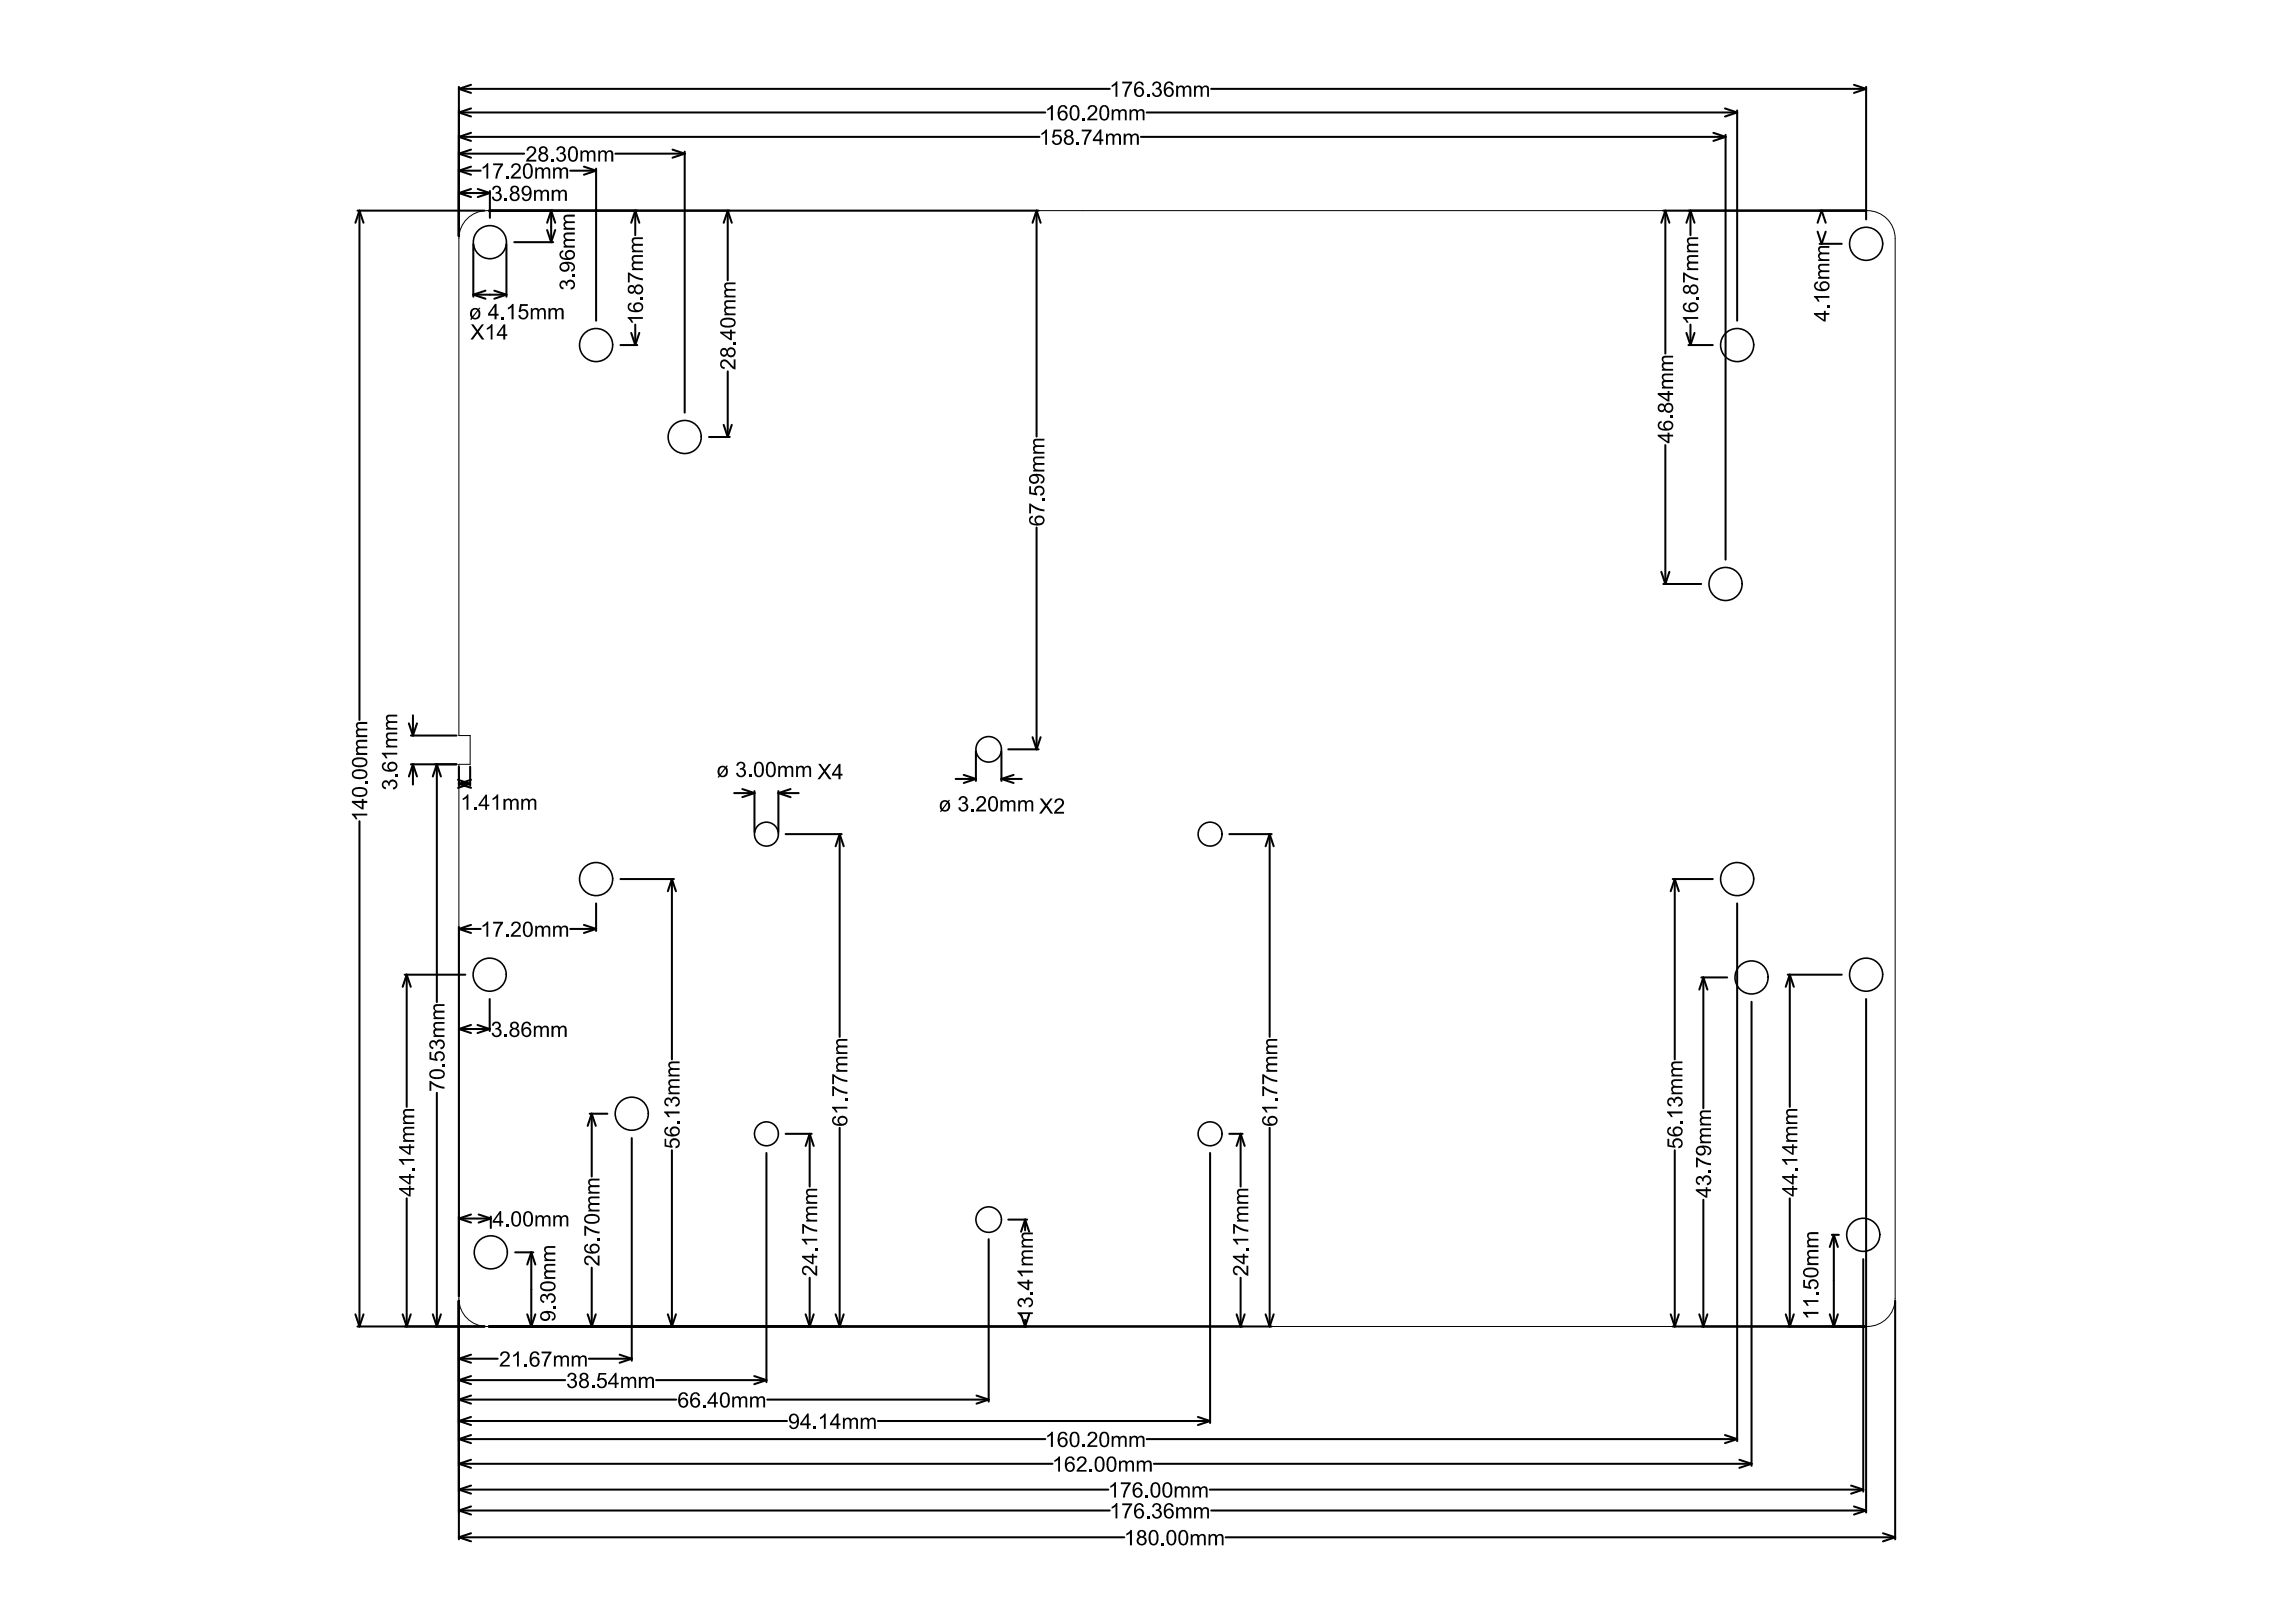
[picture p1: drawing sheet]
<svg xmlns="http://www.w3.org/2000/svg" width="297mm" height="210mm" viewBox="0 0 297 210" stroke-linecap="round" stroke-linejoin="round" font-family="sans-serif">
<g fill="none" stroke="#000" stroke-width=".26">
<path d="M59.4 11.2v19.4M59.4 19.9l1.5 .5M59.4 19.9h8.4M59.4 14.6l1.5 .5M59.4 14.6h75.8M59.4 17.7l1.5 .5M59.4 17.7h75.1M59.4 11.5l1.5 .5M59.4 11.5h84.2M60.9 19.4l-1.5 .5M60.9 14l-1.5 .6M60.9 17.2l-1.5 .5"/>
<path d="M60.9 11l-1.5 .5M79.6 19.9h9M87 19.4l1.6 .5M88.6 19.9l-1.6 .5M88.6 19.6v33.8M147.6 17.7h75.6M148.4 14.6h76.3M156.7 11.5h84.7M221.7 17.2l1.5 .5M223.2 14l1.5 .6M223.2 17.7l-1.5 .5M223.2 17.5v54.9"/>
<path d="M224.7 14.3v27.2M224.7 14.6l-1.5 .5M239.9 11l1.5 .5M241.4 11.2v17.2M241.4 11.5l-1.5 .5M46.2 27.3h16.5M46.5 27.3l.5 1.5M46.5 27.3l-.5 1.5M46.5 27.3v65.9M59.4 25l1.5 .5M59.4 25h4M59.4 22.1l1.5 .5"/>
<path d="M59.4 22.1h2.8M60.9 24.5l-1.5 .5M60.9 21.6l-1.5 .5M61.2 31.6v6.8M61.2 38.1h4.3M61.2 38.1l1.6 .6M61.8 24.5l1.6 .5M62.8 37.6l-1.6 .5M63.3 27.3h71.1M63.4 25l-1.6 .5M63.4 24.7v3.5M63.9 37.6l1.6 .5"/>
<path d="M65.5 38.1l-1.6 .6M65.5 31.6v6.8M66.5 31.3h5.1M70.8 29.8l.5 1.5M71.3 27.3l.5 1.5M71.3 27.3l-.5 1.5M71.3 27.3v4M71.8 29.8l-.5 1.5M73.8 22.1h3.3M75.5 21.6l1.6 .5M77.1 22.1l-1.6 .5M77.1 21.8v19.7"/>
<path d="M82.2 27.3l.5 1.5M82.2 27.3l-.5 1.5M82.2 27.3v3.1M94.1 27.3l.6 1.5M94.1 27.3l-.5 1.5M94.1 27.3v9M134.1 27.3l.5 1.5M134.1 27.3l-.5 1.5M134.1 27.3v29.2M215.2 27.3h26.1M215.5 27.3l.5 1.5M215.5 27.3l-.6 1.5"/>
<path d="M215.5 27.3v18.5M218.7 27.3l.5 1.5M218.7 27.3l-.5 1.5M218.7 27.3v3.1M235.1 30l.6 1.6 .5-1.6M235.1 28.8l.6-1.5 .5 1.5M235.4 31.6h2.9M80.3 44.7h2.1M81.7 43.1l.5 1.6M82.2 42v2.7M82.7 43.1l-.5 1.6M91.7 56.6h2.7"/>
<path d="M93.6 55l.5 1.6M94.1 48.1v8.5M94.7 55l-.6 1.6M215.5 57.6v18M218.2 43.1l.5 1.6M218.4 44.7h3.2M218.7 42v2.7M219.2 43.1l-.5 1.6M134.1 68.3v28.7M214.9 74l.6 1.6M215.2 75.6h4.9M216 74l-.5 1.6"/>
<path d="M52.9 93.6l.5 1.6M53.2 98.9h5.9M53.2 95.2h5.9M53.4 98.9l.5 1.6M53.4 98.9l-.5 1.6M53.4 92.6v2.6M53.4 98.9v2.6M53.9 93.6l-.5 1.6M56.5 98.9l.5 1.6M56.5 98.9l-.5 1.6M56.5 98.9v30.8M59.4 99.2v2.5"/>
<path d="M60.8 99.2v2.5M126.3 97.2v3.9M129.6 97.2v3.9M130.4 97h4M133.6 95.4l.5 1.6M134.6 95.4l-.5 1.6M46.5 106.3v65.4M59.3 100.9l1.5 .5M59.4 120v47.7M59.4 101.4l1.5 .6M59.4 101.4h1.4M60.8 101.4l-1.5 .6"/>
<path d="M60.9 119.7l-1.5 .5M60.9 100.9l-1.5 .5M75.5 119.7l1.6 .5M77.1 116.9v3.6M80.3 113.8h6.9M86.9 113.8l.5 1.5M86.9 113.8l-.5 1.5M86.9 113.8v23.3M95 102.6h2.6M96 102.1l1.6 .5M97.6 102.6l-1.6 .6M97.6 102.4v5.3"/>
<path d="M100.7 102.6h2.6M100.7 102.6l1.6 .6M100.7 102.4v5.3M101.6 107.9h7.3M102.3 102.1l-1.6 .5M108.6 107.9l.6 1.6M108.6 107.9l-.5 1.6M108.6 107.9v26.3M123.6 100.8h2.7M124.7 100.3l1.6 .5M126.3 100.8l-1.6 .5M129.6 100.8l1.5 .5"/>
<path d="M129.6 100.8h2.6M131.1 100.3l-1.5 .5M159 107.9h5.5M164.3 107.9l.5 1.6M164.3 107.9l-.6 1.6M164.3 107.9v26.3M216.4 113.8h5.2M216.7 113.8l.5 1.5M216.7 113.8l-.6 1.5M216.7 113.8v23.3M224.7 116.9v69.6M52.4 126.1h7.8"/>
<path d="M52.6 126.1l.5 1.6M52.6 126.1l-.5 1.6M52.6 126.1v17.1M59.4 133.2h4M59.4 133.2l1.5 .5M59.4 120.2l1.5 .5M59.4 120.2h2.8M60.9 132.6l-1.5 .6M61.8 132.6l1.6 .6M63.4 129.3v4.1M63.4 133.2l-1.6 .5M73.8 120.2h3.3"/>
<path d="M77.1 120.2l-1.6 .5M220.1 126.5h3.3M220.4 126.5l.5 1.6M220.4 126.5l-.6 1.6M220.4 126.5v16.9M226.6 129.6v60.1M231.3 126.1h7M231.5 126.1l.6 1.6M231.5 126.1l-.5 1.6M231.5 126.1v17.1M241.4 129.3v66.4M52.6 155.1v16.6"/>
<path d="M56.5 141.4v30.3M59.4 157.7l1.5 .5M59.4 157.7h4.1M60.9 157.2l-1.5 .5M61.9 157.2l1.6 .5M63.5 157.7l-1.6 .5M63.5 157.4v1.5M76.3 144.1h2.3M76.6 144.1l.5 1.6M76.6 144.1l-.6 1.6M76.6 144.1v8.2M81.7 147.3v28.8"/>
<path d="M86.9 148.9v22.8M99.2 149.2v29.7M101.6 146.7h3.4M104.7 146.7l.6 1.6M104.7 146.7l-.5 1.6M104.7 146.7v6.9M108.6 145.9v25.8M130.4 157.8h2.5M132.6 157.8l.5 1.6M132.6 157.8l-.5 1.6M132.6 157.8v1.4M156.6 149.2v35"/>
<path d="M159 146.7h1.8M160.5 146.7l.5 1.6M160.5 146.7l-.5 1.6M160.5 146.7v6.9M164.3 145.9v25.8M216.7 148.9v22.8M220.4 155.3v16.4M231.5 155.1v16.6M237 159.8h.9M237.2 159.8l.6 1.6M237.2 159.8l-.5 1.6M237.2 159.8v11.9"/>
<path d="M46 170.1l.5 1.6M46.2 171.7h16.5M47 170.1l-.5 1.6M52.1 170.1l.5 1.6M53.1 170.1l-.5 1.6M56 170.1l.5 1.6M57 170.1l-.5 1.6M59.4 168.3v30.9M59.4 175.8l1.5 .6M59.4 175.8h5M59.4 178.6l1.5 .5M59.4 178.6h13.7"/>
<path d="M60.9 175.3l-1.5 .5M60.9 178.1l-1.5 .5M63.3 171.7h101.2M66.6 162.1h2.4M68.2 170.1l.5 1.6M68.7 162.1l.6 1.5M68.7 162.1l-.5 1.5M68.7 162.1v9.6M69.3 170.1l-.6 1.6M76 170.1l.6 1.6M76.2 175.8h5.5M76.6 164v7.7"/>
<path d="M77.1 170.1l-.5 1.6M80.2 175.3l1.5 .5M81.7 175.8l-1.5 .6M84.9 178.6h14.3M86.4 170.1l.5 1.6M87.4 170.1l-.5 1.6M97.6 178.1l1.6 .5M99.2 178.6l-1.6 .5M104.2 170.1l.5 1.6M104.7 165.3v6.4M105.3 170.1l-.6 1.6M108.1 170.1l.5 1.6"/>
<path d="M109.2 170.1l-.6 1.6M127.9 160.4v21M132.1 170.1l.5 1.6M132.6 170.8v.9M133.1 170.1l-.5 1.6M160 170.1l.5 1.6M160.5 165.3v6.4M161 170.1l-.5 1.6M163.7 170.1l.6 1.6M164.8 170.1l-.5 1.6M216.1 170.1l.6 1.6M216.4 171.7h24.9"/>
<path d="M217.2 170.1l-.5 1.6M219.8 170.1l.6 1.6M220.9 170.1l-.5 1.6M231 170.1l.5 1.6M232.1 170.1l-.6 1.6M236.7 170.1l.5 1.6M237.8 170.1l-.6 1.6M241.1 162.9v30.1M245.2 168.4v30.8M59.4 181.1l1.5 .5M59.4 181.1h28.1M59.4 183.9l1.5 .5"/>
<path d="M59.4 183.9h42.4M59.4 186.2l1.5 .6M59.4 186.2h75.8M59.4 189.4l1.5 .6M59.4 189.4h76.8M59.4 195.5l1.5 .5M59.4 195.5h84.2M59.4 192.8l1.5 .5M59.4 192.8h84M59.4 198.9l1.5 .6M59.4 198.9h86.1M60.9 180.6l-1.5 .5"/>
<path d="M60.9 183.4l-1.5 .5M60.9 185.7l-1.5 .5M60.9 188.9l-1.5 .5M60.9 195l-1.5 .5M60.9 192.2l-1.5 .6M60.9 198.4l-1.5 .5M99.3 181.1h28.6M113.6 183.9h43M126.3 180.6l1.6 .5M127.9 181.1l-1.6 .5M148.4 186.2h76.3M149.3 189.4h77.3"/>
<path d="M155 183.4l1.6 .5M156.5 192.8h84.6M156.6 183.9l-1.6 .5M156.7 195.5h84.7M158.6 198.9h86.6M223.2 185.7l1.5 .5M224.7 186.2l-1.5 .6M225 188.9l1.6 .5M226.6 189.4l-1.6 .6M239.5 192.2l1.6 .6M239.9 195l1.5 .5M241.1 192.8l-1.6 .5"/>
<path d="M241.4 195.5l-1.5 .5M243.6 198.4l1.6 .5M245.2 198.9l-1.6 .6"/>
</g>
<path d="M60.4 28.3a3.6 3.6 0 0 1 2.6-1h178.6a3.6 3.6 0 0 1 3.6 3.6v137.1a3.6 3.6 0 0 1-3.6 3.7h-178.6a3.6 3.6 0 0 1-3.6-3.7v-69.1h1.4v-3.7h-1.4v-64.3a3.6 3.6 0 0 1 1-2.6z" fill="none" stroke="#000" stroke-width=".13"/>
<g fill="#000">
<path d="M68.3 19.1l.6-.2 .2 .1 .2 .2 .1 .3-.2 .4-.8 .8h1v.2h-1.3l.1-.4 .7-.6 .2-.4v-.2l-.2-.2-.4 .1-.1 .3h-.3zM72.1 19.1l.3-.2h.3l.2 .1 .2 .3v.3l-.2 .2 .3 .2v.5l-.2 .3-.6 .1-.3-.2-.2-.3h.3l.1 .2 .3 .2 .3-.2v-.5l-.1-.1h-.4v-.2l.4-.2 .1-.2a.33 .33 0 0 0-.4-.3 .33 .33 0 0 0-.3 .4l-.2-.1zM75.1 19.5h.2v.2l.2-.2 .3-.1 .3 .1v.2l.4-.3 .4 .1 .1 .3v1.1h-.2v-1.1l-.2-.1-.4 .1v1.1h-.3v-1.1l-.1-.1a.38 .38 0 0 0-.5 .5v.7h-.2zM77.4 19.5h.2v.2l.1-.2 .3-.1a.38 .38 0 0 1 .5 .3l.3-.3 .4 .1 .1 .1v1.3h-.2v-.9a.31 .31 0 0 0-.4-.3 .31 .31 0 0 0-.2 .4v.8h-.3v-1.1l-.1-.1a.36 .36 0 0 0-.4 .1 .36 .36 0 0 0-.1 .4v.7h-.2zM134.7 17.2l.3-.1 .3-.4h.2v2h-.3v-1.5l-.5 .3zM135.5 14.1l.3-.2 .3-.3h.1v2h-.2v-1.6l-.5 .3zM136.3 16.8h1v.2h-.8l-.1 .6 .5-.2 .3 .2 .2 .4-.1 .4a.64 .64 0 0 1-.7 .4 .64 .64 0 0 1-.5-.6h.2l.2 .3 .2 .1 .3-.1 .1-.3v-.4l-.3-.2-.3 .1-.2 .1h-.2zM139.3 18.4h.3v.3h-.3zM140 15.3h.3v.3h-.3zM139.9 16.8h1.3v.2l-.3 .4-.3 .7-.1 .6h-.3l.1-.5 .3-.7 .3-.5h-1zM140.9 13.8l.2-.2h.4l.3 .2a.85 .85 0 0 1-.4 1.2l-.4 .4h1v.2h-1.4l.1-.3 .9-.9 .1-.2v-.2l-.3-.2-.4 .1-.1 .3h-.2zM143.8 11l.6-.5h.2v2h-.3v-1.5l-.5 .3z"/>
<path d="M143.1 17.3h.2v.2l.1-.2h.3a.38 .38 0 0 1 .4 .2l.4-.2h.3l.1 .1 .1 1.3h-.2v-.9a.31 .31 0 0 0-.4-.3 .31 .31 0 0 0-.2 .4v.8h-.3v-1l-.2-.2a.42 .42 0 0 0-.4 .5v.7h-.2zM143.8 14.2h.2l.1 .1 .1-.1 .3-.1 .3 .1 .1 .2 .4-.3 .3 .1 .2 .2v1.2h-.3v-.9a.31 .31 0 0 0-.3-.4 .31 .31 0 0 0-.3 .5v.8h-.2v-1.1a.32 .32 0 0 0-.4-.1 .32 .32 0 0 0-.2 .4v.8h-.3zM145.2 10.6h1.3v.2l-.6 .9-.2 .8h-.2l.1-.5 .2-.7 .4-.5h-1zM145.4 17.3h.2v.2l.2-.2h.3l.3 .2 .4-.2h.3l.2 .4v1h-.2v-.9a.31 .31 0 0 0-.4-.3 .31 .31 0 0 0-.2 .4v.8h-.3v-.9a.33 .33 0 0 0-.4-.3 .33 .33 0 0 0-.2 .5v.7h-.2zM146.1 14.2h.2l.1 .1 .1-.1 .3-.1 .3 .1 .1 .2 .4-.3 .3 .1 .2 .2v1.2h-.3v-.9a.31 .31 0 0 0-.3-.4 .31 .31 0 0 0-.3 .5v.8h-.2v-1a.32 .32 0 0 0-.5-.2 .32 .32 0 0 0-.1 .4v.8h-.3zM148.4 12.2h.3v.3h-.3zM149.2 10.7l.4-.2 .3 .1 .3 .2v.2l-.1 .3-.1 .2 .2 .1 .1 .5-.2 .3-.6 .2-.3-.2-.2-.4h.3l.1 .2 .2 .2 .3-.1 .2-.3-.1-.3-.3-.1h-.2v-.2l.3-.1a.32 .32 0 0 0 0-.5 .32 .32 0 0 0-.5 .3h-.3zM152.2 11.1h.2v.2l.3-.2a.49 .49 0 0 1 .5 .2l.4-.2h.2l.2 .1 .1 1.3h-.2v-.9a.31 .31 0 0 0-.4-.3 .31 .31 0 0 0-.2 .4v.8h-.3v-.9a.32 .32 0 0 0-.4-.3 .32 .32 0 0 0-.2 .4v.8h-.2zM154.5 11.1h.2v.2l.3-.2h.3l.2 .2 .4-.2 .4 .1 .1 .2v1.1h-.2v-1.1l-.2-.1h-.2l-.2 .1v1.1h-.3v-.9a.33 .33 0 0 0-.4-.3 .33 .33 0 0 0-.2 .4v.8h-.2zM62.4 21.6l.3-.2 .3-.3h.2v2h-.3v-1.5l-.5 .3zM63.8 24.1l.6-.1 .2 .1 .2 .2v.4l-.2 .2 .2 .2 .1 .4-.1 .3-.3 .2h-.3h-.3l-.2-.3-.1-.2 .3-.1 .1 .4h.3l.4-.3-.1-.4h-.5v-.2l.4-.2 .1-.3-.2-.2h-.2l-.2 .2-.1 .2-.2-.1zM63.8 21.1h1.3v.3l-.6 .9-.2 .8h-.2l.1-.6 .6-1.1h-1z"/>
<path d="M65.3 25.7h.3v.3h-.3zM65.5 22.8h.2v.3h-.2zM66.3 21.3l.6-.2 .4 .3 .1 .3-.1 .3-.9 .9h1v.2h-1.3l.1-.4 .8-.8 .1-.2v-.2l-.2-.2-.4 .1-.1 .3h-.3zM67.3 39.4h1v.2h-.8l-.1 .5 .5-.1 .4 .3v.7l-.4 .3h-.5l-.3-.4-.1-.1h.3l.2 .3h.3l.2-.1 .1-.3-.1-.3-.2-.2h-.2l-.3 .2h-.2zM68.7 39.9h.2v.2l.3-.2a.38 .38 0 0 1 .5 .2l.4-.2 .4 .1 .1 .2v1.1h-.2v-1a.32 .32 0 0 0-.4-.2 .32 .32 0 0 0-.3 .4v.8h-.2v-.9a.32 .32 0 0 0-.4-.3 .32 .32 0 0 0-.2 .4v.8h-.2zM69.1 24.6h.2v.2l.3-.2h.4a.21 .21 0 0 0 .1 .1 .21 .21 0 0 0 .3-.1h.3l.3 .1v1.3h-.2l-.1-1.2-.2-.1-.3 .2v1.1h-.3v-.9a.27 .27 0 0 0-.1-.3 .27 .27 0 0 0-.3 0l-.2 .3v.9h-.2zM69.2 21.7h.3v.2l.3-.3 .4 .1 .1 .2 .1-.1a.45 .45 0 0 1 .5-.1 .45 .45 0 0 1 .3 .4v1h-.2v-1l-.1-.2h-.2h-.2l-.1 .2v1h-.3v-.9a.32 .32 0 0 0-.4-.3 .32 .32 0 0 0-.2 .4v.8h-.3zM71.3 20.6h.3v.3h-.3zM72.5 36.5l.2-.2h.3l.3 .3 .2-.3 .5-.1 .3 .2 .1 .6-.2 .3-.4 .2v-.3l.3-.1 .1-.2-.2-.4-.1-.1-.4 .1-.1 .3v.2h-.2l-.1-.4-.3-.1-.2 .2v.2l.1 .2 .2 .1v.3l-.3-.2-.2-.2v-.3zM71 39.9h.2v.2l.4-.2a.38 .38 0 0 1 .4 .2l.4-.2 .4 .1 .1 .2v1.1h-.2v-1a.32 .32 0 0 0-.4-.2 .32 .32 0 0 0-.2 .4v.8h-.3v-.9a.32 .32 0 0 0-.4-.3 .32 .32 0 0 0-.2 .4v.8h-.2zM73.1 30.2l1.3-.1v.2h-1.1l-.2 .2 .1 .4h1.2v.3h-1a.33 .33 0 0 0-.3 .4 .33 .33 0 0 0 .5 .2h.8v.2h-1.5v-.2h.2l-.2-.3v-.4l.3-.1-.3-.4zM73 27.9l.3-.1h1.1v.2h-1.1l-.2 .2 .2 .4h1.1v.3h-1.1l-.2 .2a.39 .39 0 0 0 .5 .4h.8v.2h-1.5v-.2h.2l-.2-.3a.47 .47 0 0 1 .3-.5l-.3-.4z"/>
<path d="M71.4 24.6h.2v.2l.3-.2h.4a.16 .16 0 0 0 .1 .1 .16 .16 0 0 0 .2-.1l.3-.1 .3 .2 .1 .3v1h-.2v-1.1l-.3-.2-.3 .3v1h-.3v-.9a.26 .26 0 0 0-.1-.3 .26 .26 0 0 0-.3 0l-.2 .3v.9h-.2zM71.6 21.7h.2v.2l.3-.3 .4 .1 .1 .2 .1-.1a.45 .45 0 0 1 .5-.1 .45 .45 0 0 1 .3 .4v1h-.2v-1l-.1-.2h-.1h-.3l-.1 .1v1.1h-.3v-.9a.32 .32 0 0 0-.4-.3 .32 .32 0 0 0-.2 .4v.8h-.2zM74.1 35.5h.3v.3h-.3zM81.2 35.3h.2l1 .6 .8 .1v.3l-.8-.2-.9-.5v1h-.3zM81.8 33.1l.3-.1h1.1v.3h-1l-.2 .1-.1 .2 .2 .2 1.1 .1v.2h-.9a.27 .27 0 0 0-.3 .1 .27 .27 0 0 0 0 .4l.3 .1h.9v.3h-1.4v-.3h.1l-.1-.2-.1-.1a.37 .37 0 0 1 .3-.5l-.3-.4zM81.8 30.8l.3-.1h1.1v.2h-.9a.28 .28 0 0 0-.4 .2 .28 .28 0 0 0 .1 .3l.2 .1h1v.3h-1a.26 .26 0 0 0-.3 .1 .26 .26 0 0 0 .1 .4l.3 .1h.9v.2h-1.4v-.2h.1l-.1-.2-.1-.2a.37 .37 0 0 1 .3-.4l-.3-.4zM82.9 38.5h.3v.2h-.3zM93.8 39l.2-.1h1.2v.2h-1a.31 .31 0 0 0-.3 .3 .31 .31 0 0 0 .4 .3h.9v.2h-1a.33 .33 0 0 0-.3 .5 .33 .33 0 0 0 .5 .2h.8v.2h-1.5v-.2h.2l-.2-.3v-.4a.16 .16 0 0 0 .2-.2 .16 .16 0 0 0-.1-.1l-.1-.2zM93.8 36.7l.2-.1h1.2v.2h-1a.31 .31 0 0 0-.3 .3 .31 .31 0 0 0 .4 .3h.9v.2l-1 .1a.31 .31 0 0 0-.3 .3 .31 .31 0 0 0 .4 .3h.9v.2h-1.5v-.2h.2l-.2-.3v-.4a.16 .16 0 0 0 .2-.2 .16 .16 0 0 0-.1-.1l-.1-.2zM217.7 35.3h.2l1 .5 .8 .2v.3l-.8-.2-.9-.5v1h-.3zM218.3 33.1l.3-.1h1.1v.3h-1a.31 .31 0 0 0-.2 .4 .31 .31 0 0 0 .4 .2h.8v.2h-.9a.32 .32 0 0 0-.3 .4 .32 .32 0 0 0 .4 .2h.8v.3h-1.4v-.3h.2l-.3-.3 .1-.3 .2-.2-.3-.4zM218.3 30.8l.3-.1h1.1v.2h-.9a.31 .31 0 0 0-.4 .4 .31 .31 0 0 0 .5 .2h.8v.3h-.9a.32 .32 0 0 0-.3 .4 .32 .32 0 0 0 .4 .2h.8v.2h-1.4v-.2h.2l-.3-.3 .1-.3 .2-.2-.3-.3z"/>
<path d="M219.4 38.5h.3v.2h-.3zM235.3 34.2l.2-.1h1.2v.3h-1.1a.33 .33 0 0 0-.2 .4 .33 .33 0 0 0 .4 .2h.9v.2h-1a.33 .33 0 0 0-.2 .5 .33 .33 0 0 0 .4 .1h.8v.3h-1.5v-.3h.2l-.2-.3 .1-.3 .2-.2-.3-.4zM235.3 31.9l.2-.1h1.2v.3h-1a.31 .31 0 0 0-.3 .4 .31 .31 0 0 0 .4 .2h.9v.2h-1a.33 .33 0 0 0-.3 .4 .33 .33 0 0 0 .5 .2h.8v.3h-1.5v-.2h.2l-.2-.4 .1-.4 .2-.1-.1-.1a.5 .5 0 0 1-.1-.7zM236.4 39.6h.3v.3h-.3zM234.7 38.3h2v.2h-1.6l.3 .5h-.2l-.3-.4-.2-.1zM60.9 42h.4l.4 .7 .6-.7h.3l-.7 .9 .8 1h-.4l-.6-.8-.5 .8h-.3l.7-1zM63 42.4l.3-.2 .3-.3h.1v2h-.2v-1.5l-.5 .3zM64.9 41h.3v.3h-.3zM65.7 39.8l.4-.2 .2-.3h.1v2h-.2v-1.5l-.5 .3zM81.2 41h2v.3h-1.6l.3 .5h-.2l-.2-.3-.3-.3zM93.3 46.7l.3-.2 .4 .1 .9 .9v-1h.3v1.3l-.5-.2-.6-.6-.4-.3-.2 .1-.2 .3 .2 .3 .3 .1-.1 .3-.3-.1-.2-.4v-.4zM94.9 44.3h.3v.3h-.3z"/>
<path d="M133.7 59.2l.3-.1h1.1v.2h-.9a.31 .31 0 0 0-.3 .4 .31 .31 0 0 0 .4 .2h.8v.3h-1a.33 .33 0 0 0-.2 .4 .33 .33 0 0 0 .5 .2h.7v.2h-1.4v-.2h.2l-.2-.2-.1-.2a.38 .38 0 0 1 .3-.5l-.3-.2zM133.7 56.9l.3-.1h1.1v.2h-.9a.31 .31 0 0 0-.3 .4 .31 .31 0 0 0 .4 .2h.8v.3h-1a.3 .3 0 0 0-.2 .4 .3 .3 0 0 0 .4 .2h.8v.2h-1.4v-.2h.2l-.2-.2-.1-.2a.37 .37 0 0 1 .3-.4l-.3-.3zM215.1 48.4l.3-.1h1.1v.3h-1.1a.31 .31 0 0 0-.2 .4 .31 .31 0 0 0 .4 .2h.9v.2h-1a.29 .29 0 0 0-.3 .3 .29 .29 0 0 0 .3 .3h1v.3h-1.5v-.2h.2l-.2-.3v-.4l.2-.2-.2-.3zM215.1 46.1l.3-.1h1.1v.3h-1a.31 .31 0 0 0-.3 .3 .31 .31 0 0 0 .4 .3h.9v.2h-1a.29 .29 0 0 0-.3 .3 .29 .29 0 0 0 .3 .3h1v.3h-1.5v-.2h.2l-.2-.4v-.3l.2-.2-.2-.3zM216.2 53.8h.3v.3h-.3zM217.7 41h2v.3h-1.5l.2 .5h-.2l-.2-.3-.3-.3zM133.1 65.2h.2l.6 .4 .6 .2 .6 .1v.3l-.9-.2-.8-.5v.9h-.3zM133.1 62.9h.3v.8l.5 .1-.1-.4 .2-.4 .3-.1h.4a.65 .65 0 0 1 .4 .7 .65 .65 0 0 1-.5 .6v-.3l.2-.1 .1-.2v-.2l-.1-.2-.4-.1-.3 .2-.1 .4 .2 .2v.2l-1.1-.2zM134.8 64.5h.3v.3h-.3zM46.1 95.9l.4-.2h1v.3h-1a.31 .31 0 0 0-.2 .4 .31 .31 0 0 0 .4 .2h.8v.2h-1a.32 .32 0 0 0-.2 .4 .32 .32 0 0 0 .4 .2h.8v.3h-1.4v-.2h.2l-.2-.2-.1-.2a.38 .38 0 0 1 .3-.5l-.3-.3zM46.1 93.6l.4-.2h1v.3h-1a.31 .31 0 0 0-.2 .4 .31 .31 0 0 0 .4 .2h.8v.2h-1a.33 .33 0 0 0-.2 .5 .33 .33 0 0 0 .5 .1h.7v.3h-1.4v-.2h.2l-.2-.2-.1-.2a.38 .38 0 0 1 .3-.5l-.3-.3zM50 94.9l.2-.1h1.2v.2h-1.1l-.2 .2 .1 .4h1.2v.3h-1a.31 .31 0 0 0-.2 .4 .31 .31 0 0 0 .4 .2h.8v.2h-1.4v-.2h.2l-.2-.2-.1-.2a.38 .38 0 0 1 .3-.4l-.3-.4z"/>
<path d="M50 92.6l.2-.1h1.2v.2h-1a.31 .31 0 0 0-.3 .4 .31 .31 0 0 0 .5 .2h.8v.3h-1a.33 .33 0 0 0-.3 .4 .33 .33 0 0 0 .5 .2h.8v.2h-1.4v-.2h.2l-.3-.3 .1-.4a.16 .16 0 0 0 .2-.1 .16 .16 0 0 0-.2-.2l-.1-.2zM49.4 97.4h2v.2h-1.6l.3 .5h-.2l-.5-.5zM95.4 98.7l.5-.1h.3l.2 .3v.4l-.2 .2 .3 .2v.4l-.3 .4-.6 .1-.2-.1-.1-.3-.1-.2h.3l.1 .3 .3 .1 .4-.3v-.3l-.2-.1-.4-.1v-.2l.4-.1 .1-.4-.2-.1h-.2l-.2 .1-.1 .2h-.2zM100.7 99.1h.2v.2l.2-.2h.3l.2 .1 .1 .1 .2-.2h.5l.2 .4v1.1h-.2v-1l-.2-.3-.4 .1v1.2h-.3v-1a.32 .32 0 0 0-.4-.3 .32 .32 0 0 0-.2 .5v.8h-.2zM103 99.1h.2v.2l.2-.2h.3l.3 .1v.1l.3-.2h.5l.1 .4v1.1h-.2v-1.2l-.2-.1h-.2l-.2 .2v1.1h-.3v-1.1l-.1-.2h-.3l-.1 .2-.1 1.1h-.2zM105.9 98.9h.3l.5 .7 .5-.7h.3l-.7 .9 .8 1h-.4l-.5-.8-.6 .8h-.4l.8-1zM45.5 105.3h2v.2h-1.5l.3 .5h-.3l-.5-.5zM47.2 101.2h.3v.3h-.3zM49.5 101.1l.5-.1 .3 .2 .3-.3h.5l.3 .4v.5l-.2 .3-.3 .1-.1-.3 .3-.1 .1-.1-.1-.4-.2-.2-.3 .1-.2 .2v.3h-.2v-.4h-.2a.33 .33 0 0 0-.4 .2 .33 .33 0 0 0 .4 .4l-.1 .3-.4-.3-.1-.5zM51.1 100.2h.3v.3h-.3zM59.9 103.3l.3-.2 .2-.3h.2v2h-.2v-1.5l-.5 .2zM61.4 104.5h.2v.3h-.2z"/>
<path d="M63.7 103.3l.4-.2 .2-.3h.2v2h-.3v-1.5l-.4 .2zM63.8 119.3h1.3v.2l-.6 .9-.2 .8h-.2v-.4l.3-.8 .4-.5h-1zM65.1 103.4h.3v.2l.3-.2a.41 .41 0 0 1 .5 .2l.4-.3 .4 .2 .1 .3v1h-.3v-.9a.31 .31 0 0 0-.3-.3 .31 .31 0 0 0-.3 .4v.8h-.2v-.9a.33 .33 0 0 0-.4-.3 .33 .33 0 0 0-.2 .5v.7h-.3zM66.3 119.4l.3-.1h.3l.4 .1 .1 .4-.1 .3-.9 .9h1v.2h-1.3l.1-.3 .8-.8 .1-.2v-.3l-.3-.2-.3 .1-.1 .3h-.3zM67.4 103.4h.2l.1 .2 .3-.2a.41 .41 0 0 1 .5 .2l.4-.3 .4 .2 .1 1.3h-.3v-.9a.31 .31 0 0 0-.3-.3 .31 .31 0 0 0-.3 .4v.8h-.2v-1a.34 .34 0 0 0-.5-.2 .34 .34 0 0 0-.1 .5v.7h-.3zM69.2 119.8h.3v.2l.2-.2h.2a.37 .37 0 0 1 .4 .2l.4-.2 .4 .1 .1 .2v1.1h-.2v-.9a.31 .31 0 0 0-.4-.3 .31 .31 0 0 0-.2 .4v.8h-.3v-.9a.32 .32 0 0 0-.4-.3 .32 .32 0 0 0-.2 .5v.7h-.3zM71.6 119.8h.2v.2l.2-.2h.2a.37 .37 0 0 1 .4 .2l.4-.2 .4 .1 .1 .2v1.1h-.2v-.9a.31 .31 0 0 0-.4-.3 .31 .31 0 0 0-.2 .4v.8h-.3v-.9a.32 .32 0 0 0-.4-.3 .32 .32 0 0 0-.2 .5v.7h-.2zM96.9 100.3h.3v.3h-.3zM124.1 103.2l.4-.2 .4 .1 .2 .2 .1 .3-.3 .3 .3 .2 .1 .3-.1 .4-.5 .2h-.3l-.3-.1-.1-.4h.2a.4 .4 0 0 0 .5 .3 .4 .4 0 0 0 .3-.5 .4 .4 0 0 0-.5-.2v-.2l.2-.1a.32 .32 0 0 0 .2-.4 .32 .32 0 0 0-.4-.2 .32 .32 0 0 0-.2 .4l-.3-.1zM125.6 104.7h.3v.3h-.3zM126.5 103.1l.6-.1 .4 .2 .1 .3-.1 .4-.9 .9h1v.2h-1.3l.1-.4 .7-.6 .2-.3-.1-.3-.2-.2-.3 .1-.2 .3h-.2zM129.4 103.6h.3v.2l.1-.2 .2-.1a.38 .38 0 0 1 .5 .3l.3-.3 .5 .2 .1 .2v1.1h-.3v-1a.31 .31 0 0 0-.3-.2 .31 .31 0 0 0-.3 .4v.8h-.2v-.9a.32 .32 0 0 0-.4-.3 .32 .32 0 0 0-.2 .4v.8h-.3z"/>
<path d="M131.7 103.6h.2l.1 .2 .1-.2 .2-.1a.34 .34 0 0 1 .5 .3l.3-.3 .5 .2 .1 .2v1.1h-.3v-1.1l-.1-.1-.4 .1-.1 1.1h-.2v-1a.3 .3 0 0 0-.4-.2 .3 .3 0 0 0-.2 .4v.8h-.3zM134.5 103.3h.3l.6 .8 .5-.8h.3l-.7 .9 .7 1.1h-.3l-.5-.8-.7 .8h-.3l.8-1zM136.5 103.5l.3-.1 .3-.1 .5 .3 .1 .2-.1 .4-.9 .9h1v.2h-1.4l.3-.5 .6-.6 .2-.2-.1-.4-.2-.1-.3 .1-.1 .3h-.3zM55.6 134.8l.3-.2h.3l.3 .3 .2-.3 .3-.1 .4 .2 .2 .4-.1 .3-.2 .3-.3 .1v-.2l.3-.2v-.1l-.1-.4-.2-.1h-.3l-.1 .2v.3h-.2l-.1-.3-.3-.2-.3 .2v.2l.2 .3h.2l-.1 .3-.2-.1-.3-.4zM55.6 139.9h.1l.8 .5 1 .2v.3l-.9-.2-.8-.5v1h-.2zM55.6 136.1h.2v.8l.5 .1-.1-.4 .1-.4 .4-.2 .5 .1 .3 .4v.5l-.2 .3h-.3v-.2l.3-.2v-.3l-.1-.2-.5-.1-.3 .3v.2l.2 .3v.2l-1-.2zM56.1 132.4l.3-.1h1.1v.2h-.9a.31 .31 0 0 0-.3 .4 .31 .31 0 0 0 .4 .2h.8v.3h-.9a.31 .31 0 0 0-.3 .3 .31 .31 0 0 0 .4 .3h.8v.2h-1.4v-.2h.2l-.2-.2v-.4l.2-.3-.2-.3zM56.1 130.1l.3-.2h1.1v.3h-.9a.31 .31 0 0 0-.3 .3 .31 .31 0 0 0 .4 .3h.8v.2h-.9a.32 .32 0 0 0-.3 .5 .32 .32 0 0 0 .4 .2h.8v.2h-1.4v-.2h.2l-.2-.2v-.4l.2-.3-.2-.3zM57.2 137.7h.3v.3h-.3zM62.4 119.8l.3-.2 .3-.3h.2v1.9h-.3v-1.5l-.5 .3zM63.7 132.4l.4-.2h.2l.3 .1 .2 .3-.1 .4-.2 .1 .3 .2 .1 .5-.3 .3-.5 .1-.4-.2-.1-.3 .2-.1 .1 .3 .2 .1 .4-.1 .1-.2v-.3l-.2-.2h-.3v-.2h.2a.32 .32 0 0 0 .2-.4 .32 .32 0 0 0-.4-.2 .32 .32 0 0 0-.2 .4l-.3-.1zM65.3 133.9h.3v.3h-.3z"/>
<path d="M65.5 121h.2v.2h-.2zM69.1 132.8h.2v.2l.3-.3h.3l.2 .3 .4-.3 .3 .1 .2 .3v1.1h-.3v-1a.31 .31 0 0 0-.3-.3 .31 .31 0 0 0-.3 .5v.8h-.2v-1a.33 .33 0 0 0-.4-.2 .33 .33 0 0 0-.2 .4v.8h-.2zM71.3 132.8h.3v.2l.3-.3 .4 .1 .1 .2 .4-.3 .4 .1 .1 .4v1h-.2v-.9a.31 .31 0 0 0-.4-.4 .31 .31 0 0 0-.3 .5v.8h-.2v-1a.33 .33 0 0 0-.4-.2 .33 .33 0 0 0-.2 .4v.8h-.3zM86.5 137.5l.3-.1h1.1v.2h-1a.31 .31 0 0 0-.2 .4 .31 .31 0 0 0 .4 .2h.8v.3h-.9a.32 .32 0 0 0-.3 .4 .32 .32 0 0 0 .4 .2h.8v.2h-1.4v-.2h.2l-.3-.4a.38 .38 0 0 1 .3-.4l-.2-.3zM107.7 139h.2l.4 .3 .6 .3 .7 .2v.2l-.8-.1-.9-.6v1h-.2zM108.3 136.9l.2-.1h1.1v.2h-.9a.31 .31 0 0 0-.3 .3 .31 .31 0 0 0 .4 .3h.8v.3h-.9a.32 .32 0 0 0-.3 .3 .32 .32 0 0 0 .4 .3h.8v.2h-1.4v-.2h.2l-.2-.4v-.3l.2-.1-.1-.1a.52 .52 0 0 1 0-.7zM108.3 134.6l.2-.1h1.1v.2h-.9a.31 .31 0 0 0-.3 .4 .31 .31 0 0 0 .4 .2h.8v.3h-.9a.32 .32 0 0 0-.3 .3 .32 .32 0 0 0 .4 .3h.8v.2h-1.4v-.2h.2l-.2-.4v-.3l.2-.2h-.1a.52 .52 0 0 1 0-.7zM163.3 139h.2l1 .6 .7 .2v.2l-.8-.1-.9-.6v1h-.2zM163.9 136.9l.2-.1h1.1v.2h-1.1l-.1 .3 .1 .2 .2 .1h.9v.3h-.9a.26 .26 0 0 0-.3 .1 .26 .26 0 0 0 .1 .3l.3 .2h.8v.2h-1.4v-.2h.2l-.2-.2v-.2a.37 .37 0 0 1 .2-.4l-.2-.5zM163.9 134.6l.2-.1h1.1v.2h-.9a.28 .28 0 0 0-.3 .1 .28 .28 0 0 0 .1 .4l.1 .1h1v.3h-.9a.26 .26 0 0 0-.3 .1 .26 .26 0 0 0 .1 .3l.3 .2h.8v.2h-1.4v-.2h.2l-.2-.2v-.2a.37 .37 0 0 1 .2-.5l-.2-.4zM216.3 137.5l.3-.1h1.1v.2h-1a.29 .29 0 0 0-.3 .3 .29 .29 0 0 0 .3 .3h1v.3h-1a.32 .32 0 0 0-.3 .4 .32 .32 0 0 0 .5 .2h.8v.2h-1.5v-.2h.2l-.2-.3v-.4a.14 .14 0 0 0 .2-.1 .14 .14 0 0 0-.1-.2l-.1-.2zM52.2 146l.2-.2h1.2v.3h-1a.31 .31 0 0 0-.2 .3 .31 .31 0 0 0 .4 .3h.8v.2h-.9a.33 .33 0 0 0-.3 .4 .33 .33 0 0 0 .4 .2h.8v.3h-1.4v-.2l.2-.1-.2-.1-.1-.2a.38 .38 0 0 1 .3-.5l-.3-.4z"/>
<path d="M52.2 143.7l.3-.2h1.1v.3h-1a.31 .31 0 0 0-.2 .3 .31 .31 0 0 0 .4 .3h.8v.2h-.9a.32 .32 0 0 0-.3 .4 .32 .32 0 0 0 .4 .2h.8v.3h-1.4v-.3h.2l-.2-.1-.1-.4 .1-.2 .2-.1-.3-.4zM53.3 151.2h.3v.3h-.3zM51.6 150h2v.2h-1.6l.3 .5h-.2l-.2-.4-.3-.2zM65.5 158.4h.3v.3h-.3zM69.3 157.3h.2v.2l.2-.2 .2-.1a.38 .38 0 0 1 .4 .3l.4-.3 .4 .2 .1 .2v1.1h-.2v-1l-.2-.2-.4 .1v1.1h-.3v-.9a.33 .33 0 0 0-.4-.3 .33 .33 0 0 0-.2 .4v.8h-.2zM71.6 157.3h.2v.2l.2-.2 .3-.1 .2 .1 .1 .2 .3-.2h.4l.2 .3v1.1h-.2v-1l-.2-.2h-.3l-.1 .2v1h-.3v-.9a.31 .31 0 0 0-.3-.3 .31 .31 0 0 0-.3 .4v.8h-.2zM75.6 158.6h.2l.9 .6 .9 .2v.2l-.9-.2-.9-.4v.9h-.2zM76.2 155l.2-.2h1.2v.3h-1a.31 .31 0 0 0-.3 .3 .31 .31 0 0 0 .4 .3h.9v.2h-1a.32 .32 0 0 0-.3 .4 .32 .32 0 0 0 .4 .2h.9v.3h-1.5v-.2h.2l-.2-.3v-.4l.2-.2-.2-.3zM76.2 152.7l.2-.2h1.2v.3h-1a.31 .31 0 0 0-.3 .3 .31 .31 0 0 0 .4 .3h.9v.2h-1a.32 .32 0 0 0-.3 .4 .32 .32 0 0 0 .5 .2h.8v.3h-1.5v-.2h.2l-.2-.3v-.4l.2-.2-.2-.3zM86 142.2l.3-.1 .3-.1 .2 .3 .3-.3 .4-.1 .4 .4v.5l-.2 .3-.3 .1v-.2l.3-.1 .1-.2-.2-.4-.2-.1-.3 .1-.1 .1v.3h-.2l-.1-.3-.3-.1-.2 .1-.1 .3 .1 .2h.3l-.1 .3-.2-.1-.2-.2-.1-.3zM86 147.4h.2v.8l.5 .1-.1-.5 .2-.4 .4-.1h.4l.3 .4v.5l-.2 .3-.3 .1v-.3l.3-.1 .1-.3-.2-.3h-.4h-.2l-.2 .3 .1 .3 .1 .1v.2l-1-.1zM86.5 139.8l.3-.1h1.1v.2h-1.1l-.1 .2 .1 .4h1.1v.3h-.9a.32 .32 0 0 0-.3 .4 .32 .32 0 0 0 .4 .2h.8v.2h-1.4v-.2h.2l-.2-.2-.1-.3 .1-.2 .2-.1-.3-.4z"/>
<path d="M87.7 145.1h.2v.3h-.2zM85.9 143.8h2v.3h-1.5l.3 .4-.3 .1-.5-.6zM103.8 158.4h.2l.9 .6 .8 .1v.3l-.8-.2-.9-.5v1h-.2zM104.3 156.3l.3-.2h1.1v.3h-.9a.31 .31 0 0 0-.3 .3 .31 .31 0 0 0 .4 .3h.8v.2h-1a.31 .31 0 0 0-.2 .4 .31 .31 0 0 0 .4 .2l.8 .1v.2h-1.4v-.2h.2l-.2-.4a.41 .41 0 0 1 .2-.5l-.2-.3zM104.3 154l.3-.2h1.1v.3h-.9a.31 .31 0 0 0-.3 .4 .31 .31 0 0 0 .4 .2h.8v.2h-1a.3 .3 0 0 0-.2 .4 .3 .3 0 0 0 .4 .2h.8v.3h-1.4v-.2l.2-.1-.2-.1v-.5l.2-.2-.2-.4zM107.7 140.6h.2l.9 .5 .8 .2v.3l-.8-.2-.9-.6v1h-.2zM107.6 143.2h2v.3h-1.5l.3 .5h-.3l-.5-.6zM109.3 142.2h.3v.3h-.3zM132.3 159.6l.2-.1h1.1v.2h-.9a.31 .31 0 0 0-.3 .4 .31 .31 0 0 0 .4 .2h.8v.3h-.9a.33 .33 0 0 0-.3 .4 .33 .33 0 0 0 .4 .2h.8v.2h-1.4v-.2h.2l-.2-.3v-.4l.2-.1-.2-.4zM159.5 158.4h.2l.9 .6 .9 .1v.3l-1-.2-.7-.5v1h-.3zM160.1 156.3l.2-.2h1.2v.3h-1a.31 .31 0 0 0-.3 .3 .31 .31 0 0 0 .5 .3h.8v.2h-1a.31 .31 0 0 0-.2 .4 .31 .31 0 0 0 .4 .2l.8 .1v.2h-1.4v-.2h.2l-.2-.2-.1-.2a.38 .38 0 0 1 .3-.5l-.3-.3zM160.1 154l.2-.2h1.2v.3h-.9a.31 .31 0 0 0-.4 .3 .31 .31 0 0 0 .5 .3h.8v.2h-1a.33 .33 0 0 0-.2 .4 .33 .33 0 0 0 .4 .2h.8v.3h-1.4v-.2h.2l-.3-.4a.37 .37 0 0 1 .3-.5l-.3-.3z"/>
<path d="M163.3 140.6h.2l.8 .5 .9 .2v.3l-.8-.2-.9-.6v1h-.2zM163.3 143.2h1.9v.3h-1.5l.3 .5h-.3l-.2-.4-.2-.2zM165 142.2h.2v.3h-.2zM215.8 142.2l.2-.1 .3-.1 .3 .3 .2-.3 .4-.1 .4 .3 .1 .6-.3 .3-.3 .1v-.2l.4-.2v-.3l-.1-.2-.2-.1h-.3l-.2 .2v.3h-.2l-.1-.3-.2-.1-.3 .1v.3l.1 .2h.2v.3l-.3-.1-.2-.3v-.2zM215.7 147.4h.3v.8l.5 .1-.2-.5 .2-.4 .4-.1h.3l.4 .4 .1 .5-.3 .3-.3 .1v-.3l.3-.1 .1-.3-.2-.3h-.4l-.3 .1v.2v.3l.2 .1-.1 .2-1-.1zM216.3 139.8l.3-.1h1.1v.2h-1.2l-.1 .2 .2 .4h1.1v.3h-1a.32 .32 0 0 0-.3 .4 .32 .32 0 0 0 .5 .2h.8v.2h-1.5v-.2h.2l-.2-.3v-.4a.18 .18 0 0 0 .2-.1 .18 .18 0 0 0-.1-.2l-.1-.2zM217.4 145.1h.3v.3h-.3zM215.7 143.8h2v.3h-1.6l.3 .4-.2 .1-.5-.6zM219.5 152.3l.5-.1 .3 .3 .1-.3 .2-.1h.4l.4 .4v.5l-.3 .3-.3 .1v-.3l.3-.1 .1-.2v-.2l-.2-.2-.1-.1-.3 .1-.2 .2v.3h-.2l-.1-.4h-.3l-.2 .2v.3l.3 .1v.3l-.1-.1-.3-.1-.1-.3zM219.4 149.8h.2l.7 .5 1.1 .2v.3l-1-.2-.7-.5v1h-.3zM220 146.2l.2-.2h1.2v.2h-.9a.31 .31 0 0 0-.4 .4 .31 .31 0 0 0 .4 .2h.9v.3h-1l-.3 .1a.4 .4 0 0 0 .5 .5h.8v.2h-1.5v-.2h.2l-.2-.3v-.3a.16 .16 0 0 0 .2-.2 .16 .16 0 0 0-.1-.2l-.1-.2zM220 143.9l.2-.2h1.2v.2h-.9a.31 .31 0 0 0-.4 .4 .31 .31 0 0 0 .4 .2h.9v.3h-1l-.3 .1a.4 .4 0 0 0 .5 .5h.8v.2h-1.5v-.2h.2l-.2-.2v-.3l.1-.2 .1-.1-.2-.4z"/>
<path d="M221.1 151.4h.3v.3h-.3zM231.1 146l.3-.2h1.1v.3h-.9a.31 .31 0 0 0-.3 .3 .31 .31 0 0 0 .4 .3h.8v.2h-.9a.33 .33 0 0 0-.3 .4 .33 .33 0 0 0 .4 .2h.8v.3h-1.4v-.2l.2-.1-.2-.1v-.2a.38 .38 0 0 1 .2-.5l-.2-.4zM231.1 143.7l.3-.2h1.1v.3h-.9a.31 .31 0 0 0-.3 .3 .31 .31 0 0 0 .4 .3h.8v.2h-.9a.32 .32 0 0 0-.3 .4 .32 .32 0 0 0 .4 .2h.8v.3h-1.4v-.3h.2l-.2-.1v-.4v-.2l.2-.1-.2-.4zM232.3 151.2h.2v.3h-.2zM230.5 150h2v.2h-1.5l.3 .5h-.3l-.2-.4-.3-.2zM233.9 159.6l.4-.2h1v.3h-1a.31 .31 0 0 0-.3 .4 .31 .31 0 0 0 .4 .2h.9v.2h-1a.32 .32 0 0 0-.3 .5 .32 .32 0 0 0 .5 .2h.8v.2h-1.5v-.2h.2l-.2-.2v-.2a.38 .38 0 0 1 .2-.5l-.2-.3zM64.8 175l.3-.1h.4l.3 .2 .1 .2v.4l-.9 .9h.9v.2h-1.3l.2-.4 .7-.6 .2-.3v-.3l-.3-.1-.4 .1-.1 .3-.2-.1zM66.4 175.4l.3-.2 .3-.3h.1v1.9h-.2v-1.5l-.5 .3zM67.9 176.6h.3v.2h-.3zM70 167.6l.4-.2 .2 .1 .2 .2 .2-.3h.6l.3 .4-.1 .6-.2 .2h-.3v-.2l.3-.1 .1-.2v-.3l-.3-.2h-.3l-.1 .2-.1 .4-.2-.1-.1-.3-.3-.1-.2 .2v.3l.3 .2v.2h-.2l-.2-.2-.1-.2v-.4zM70.5 163.7l.2-.1h1.1v.2h-1l-.2 .2 .1 .3 .2 .1h.9v.3h-.9a.31 .31 0 0 0-.3 .3 .31 .31 0 0 0 .4 .3h.8v.2h-1.4v-.2h.2l-.2-.4a.44 .44 0 0 1 .2-.5l-.2-.3zM70.5 161.4l.2-.1h1.1v.2h-1l-.2 .2 .1 .3 .1 .1h1v.3h-.9a.31 .31 0 0 0-.3 .3 .31 .31 0 0 0 .4 .3h.8v.2h-1.4v-.2h.2l-.2-.2v-.3v-.2l.2-.2-.2-.3z"/>
<path d="M70.1 174.9h1.2v.2l-.3 .5-.3 .5-.1 .7h-.2v-.4l.3-.9 .3-.4h-.9zM71.6 169h.2v.3h-.2zM71.7 175.4h.2v.2l.2-.2h.2l.3 .1 .1 .1 .4-.2 .4 .1 .1 .2v1.1h-.2v-.8a.31 .31 0 0 0-.4-.4 .31 .31 0 0 0-.2 .4v.8h-.3v-1.1l-.3-.1a.39 .39 0 0 0-.3 .5v.7h-.2zM73.5 177.8l.5-.2 .3 .1 .2 .3v.3l-.2 .2 .3 .3 .1 .4-.1 .2-.3 .2-.3 .1-.3-.1-.3-.3v-.2h.2l.2 .3 .2 .1 .3-.2 .1-.2-.1-.4h-.5l.1-.2 .2-.1 .2-.1-.1-.4-.3-.1-.2 .2-.1 .2h-.2zM74 175.4h.2v.2l.2-.2h.2a.37 .37 0 0 1 .4 .2l.4-.2 .4 .1 .1 .2v1.1h-.2v-.8a.31 .31 0 0 0-.4-.4 .31 .31 0 0 0-.2 .4v.8h-.3v-1.1l-.1-.1-.4 .1-.1 .3v.8h-.2zM75.7 162.6h.1a.85 .85 0 0 1 1.1 .5l.4 .4v-1h.3v1.3l-.4-.1-.8-.9-.2-.1-.3 .1-.1 .3 .1 .3 .3 .1-.1 .2h-.3l-.2-.5v-.2zM76.6 179.4h.3v.2h-.3zM77.3 160.3h.3v.2h-.3zM77.5 177.7h.9v.2h-.8l-.1 .5 .5-.1 .3 .2 .2 .3v.5a.64 .64 0 0 1-.7 .4 .64 .64 0 0 1-.6-.6h.3l.1 .3 .3 .1 .3-.2 .1-.3-.1-.3-.2-.2-.4 .1-.1 .1h-.3zM80.4 178.2h.2v.2l.2-.2h.5a.14 .14 0 0 0 .1 .2 .14 .14 0 0 0 .1-.1l.4-.1 .4 .2v1.2h-.2l-.1-.9a.31 .31 0 0 0-.3-.3 .31 .31 0 0 0-.3 .4v.8h-.2v-.9a.32 .32 0 0 0-.4-.3 .32 .32 0 0 0-.2 .4v.8h-.2zM82.6 178.2h.3v.2l.2-.2h.3h.2l.1 .2 .2-.2h.4a.42 .42 0 0 1 .3 .5v.9h-.2v-1.1l-.2-.1-.4 .1-.1 1.1h-.2v-1.2h-.2h-.2l-.2 .3v.9h-.3zM103.9 164l.3-.2h.4l.9 1v-1h.2v1.3l-.4-.2-.5-.6-.5-.3-.2 .1-.2 .2 .1 .4 .3 .1v.3l-.4-.2-.2-.5z"/>
<path d="M105.5 161.6h.2v.3h-.2zM103.7 160.3h2v.2h-1.5l.3 .5h-.3l-.2-.3-.3-.2zM131.7 168.2l.3-.2h.2l.3 .3 .2-.3 .5-.1 .3 .2 .1 .6-.2 .4-.3 .1v-.3l.3-.1 .1-.2-.2-.3-.2-.2-.3 .2-.1 .4h-.2l-.2-.4h-.3l-.2 .2v.1l.2 .3h.2l-.1 .3-.3-.2-.1-.2-.1-.3zM132.3 161.9l.2-.1h1.1v.2h-.9a.31 .31 0 0 0-.3 .4 .31 .31 0 0 0 .4 .2h.8v.3h-1a.3 .3 0 0 0-.2 .4 .3 .3 0 0 0 .4 .2h.8v.2h-1.4v-.2h.2l-.2-.3v-.3l.2-.2v-.1a.52 .52 0 0 1-.1-.7zM131.6 169.8h2v.3h-1.5l.3 .4h-.3l-.2-.3-.3-.2zM133.3 167.2h.3v.3h-.3zM131.6 164.4h2v.3h-1.5l.3 .5h-.3l-.5-.6zM159.6 164l.3-.2h.4l1 1v-1h.2v1.3l-.5-.2-.5-.6-.4-.3-.3 .1-.1 .3 .1 .3 .3 .1v.3l-.4-.2-.2-.3zM161.2 161.6h.3v.3h-.3zM159.5 160.3h2v.2h-1.6l.3 .5h-.2l-.2-.3-.3-.2zM233.3 165.6h.2v.8l.5 .1-.1-.5 .2-.3 .3-.1h.4l.3 .2 .2 .2-.1 .5-.1 .2-.4 .2v-.3l.3-.2 .1-.3-.2-.2-.4-.1-.2 .1-.1 .2v.3l.1 .2v.2l-1-.2zM233.9 161.9l.3-.1h1.1v.2h-1a.31 .31 0 0 0-.3 .4 .31 .31 0 0 0 .4 .2h.9v.3h-1a.32 .32 0 0 0-.3 .4 .32 .32 0 0 0 .5 .2h.8v.2h-1.5v-.2h.2l-.2-.2v-.2a.38 .38 0 0 1 .2-.5l-.2-.3z"/>
<path d="M233.3 169.8h2v.2h-1.6l.3 .5h-.2l-.5-.6zM233.3 168.3h2v.2h-1.6l.3 .5h-.2l-.3-.4-.2-.2zM235 167.2h.3v.3h-.3zM91 181.9h.2v.2h-.2zM94.7 180.7h.2l.1 .2 .2-.2h.4l.2 .2 .3-.2h.4l.2 .3v1.1h-.3v-.9a.29 .29 0 0 0-.2-.3 .29 .29 0 0 0-.3 .2l-.1 1h-.2v-1a.33 .33 0 0 0-.5-.2 .33 .33 0 0 0-.1 .5v.7h-.3zM97 180.7h.3v.2l.3-.2a.45 .45 0 0 1 .5 .2l.2-.2h.2l.4 .1 .1 .2v1.1h-.3v-.9a.27 .27 0 0 0 0-.2 .27 .27 0 0 0-.3-.1l-.3 .3v.9h-.2v-.9a.31 .31 0 0 0-.4-.3 .31 .31 0 0 0-.2 .4v.8h-.3zM105.3 184.7h.3v.2h-.3zM106.1 183.4l.4-.2 .2-.3h.1v2h-.2v-1.5l-.5 .3zM109.1 183.5h.2v.2l.1-.2 .4-.1 .2 .1 .1 .2 .4-.3 .3 .1 .2 .3v1.1h-.2v-1a.31 .31 0 0 0-.4-.2 .31 .31 0 0 0-.2 .4v.8h-.3v-1a.32 .32 0 0 0-.4-.2 .32 .32 0 0 0-.2 .4v.8h-.2zM111.4 183.5h.2v.2l.2-.2 .3-.1 .2 .1 .1 .2 .4-.3 .3 .1 .2 .3v1.1h-.2v-1a.31 .31 0 0 0-.4-.2 .31 .31 0 0 0-.2 .4v.8h-.3v-1a.32 .32 0 0 0-.4-.2 .32 .32 0 0 0-.2 .4v.8h-.2zM135.5 185.8l.3-.3 .3-.2h.1v1.9h-.2v-1.5l-.5 .3zM136.4 189l.3-.2 .3-.3h.1v1.9h-.2v-1.5l-.5 .3z"/>
<path d="M139.5 188.6l.3-.1h.3a.62 .62 0 0 1 .5 .6 .62 .62 0 0 1-.5 .6l-.5 .5h1v.2h-1.3l.2-.4 .6-.6 .2-.3v-.3l-.3-.1h-.3l-.1 .4-.3-.1zM140 187h.3v.2h-.3zM141 190.2h.3v.2h-.3zM140.9 185.4l.2-.1h.4l.3 .2a.85 .85 0 0 1-.4 1.1l-.4 .4h1v.2h-1.4l.1-.2 .9-.9 .1-.2v-.3l-.3-.1-.4 .1-.1 .3-.2-.1zM143.6 192.3l.6-.5h.2v2h-.3v-1.6l-.5 .3zM143.8 195l.4-.2 .2-.3h.2v2h-.3v-1.6l-.4 .3zM143.8 185.8h.2l.1 .2 .1-.2h.3l.3 .1 .1 .1 .4-.2 .3 .1 .2 .2v1.1h-.3v-.8a.31 .31 0 0 0-.3-.4 .31 .31 0 0 0-.3 .4v.8h-.2v-1a.32 .32 0 0 0-.4-.2 .32 .32 0 0 0-.2 .4v.8h-.3zM144.8 189h.2v.2l.2-.2h.4l.2 .2 .3-.2 .5 .1 .1 .3v1h-.2l-.1-.9a.31 .31 0 0 0-.3-.3 .31 .31 0 0 0-.3 .4v.8h-.2v-.9a.32 .32 0 0 0-.4-.3 .32 .32 0 0 0-.2 .5v.7h-.2zM145 191.8h1.3v.2l-.3 .4-.3 .7-.2 .7h-.2l.1-.6 .3-.7 .3-.4h-1zM145.7 198.5l.4-.3 .2-.2h.1v2h-.2v-1.6l-.5 .3zM145.2 194.6h1.3v.1l-.6 1.1-.2 .7h-.2l.1-.6 .3-.7 .3-.4h-1zM146.1 185.8h.2l.1 .2 .1-.2h.3l.3 .1 .1 .1 .4-.2 .3 .1 .2 .2v1.1h-.3v-.8a.31 .31 0 0 0-.3-.4 .31 .31 0 0 0-.3 .4v.8h-.2v-.9a.32 .32 0 0 0-.5-.3 .32 .32 0 0 0-.1 .5v.7h-.3z"/>
<path d="M148.2 193.5h.3v.3h-.3zM147.1 189h.2v.2l.2-.2h.4l.2 .2 .3-.2h.4l.2 .4v1h-.2v-.9a.31 .31 0 0 0-.4-.3 .31 .31 0 0 0-.3 .4v.8h-.2v-.9a.32 .32 0 0 0-.4-.3 .32 .32 0 0 0-.2 .5v.7h-.2zM148.4 196.2h.3v.3h-.3zM149.2 194.7l.5-.2 .3 .1 .2 .2v.4l-.2 .2 .3 .3v.3l-.1 .3-.2 .2h-.5l-.3-.1-.2-.3v-.1l.3-.1 .1 .4h.3h.2l.2-.3-.1-.4-.5-.1v-.2h.3l.2-.1-.1-.4-.3-.1-.2 .1-.1 .3-.3-.1zM150.3 199.7h.2v.3h-.2zM152 192.4h.2v.2l.2-.2 .3-.1 .4 .3 .2-.2h.4l.2 .2v1.2h-.2v-.9a.31 .31 0 0 0-.4-.4 .31 .31 0 0 0-.2 .5v.8h-.3v-.9a.33 .33 0 0 0-.4-.3 .33 .33 0 0 0-.2 .4v.8h-.2zM152.2 195.1h.2v.2l.2-.2h.5a.16 .16 0 0 0 .1 .1 .16 .16 0 0 0 .2-.1l.3-.1 .3 .2 .1 .3v1h-.2v-1.1l-.2-.2-.4 .2v1.1h-.3v-1v-.2l-.2-.1-.2 .1-.2 .2v1h-.2zM154 198.5h.3v.2l.2-.2h.4l.2 .2 .3-.2 .5 .1 .1 .3v1.1h-.2v-.9a.31 .31 0 0 0-.4-.4 .31 .31 0 0 0-.3 .4v.9h-.2v-1a.32 .32 0 0 0-.4-.3 .32 .32 0 0 0-.2 .5v.8h-.3zM154.3 192.4h.2v.2l.3-.3 .3 .1 .2 .2 .1-.1a.45 .45 0 0 1 .5-.2 .45 .45 0 0 1 .3 .5v1h-.2v-1.1l-.2-.2-.3 .1-.1 1.2h-.3v-1a.3 .3 0 0 0-.4-.2 .3 .3 0 0 0-.2 .4v.8h-.2zM154.5 195.1h.2v.2l.3-.2a.41 .41 0 0 1 .5 .2l.4-.3 .5 .2v1.3h-.2v-.9a.31 .31 0 0 0-.4-.3 .31 .31 0 0 0-.2 .4v.8h-.3v-1a.32 .32 0 0 0-.4-.2 .32 .32 0 0 0-.2 .4v.8h-.2zM156.4 198.5h.2v.2l.3-.2h.3l.2 .2 .3-.2 .5 .1 .1 .3v1.1h-.2v-1l-.2-.3-.4 .1v.2v1h-.3v-1a.32 .32 0 0 0-.4-.3 .32 .32 0 0 0-.2 .5v.8h-.2z"/>
<path d="M70 19.4a.31 .31 0 0 0 .6 0 .31 .31 0 0 0-.6 0zM69.9 20.3a.4 .4 0 0 0 .8 0 .4 .4 0 0 0-.8 0zM69.8 19.1l.4-.2h.3l.2 .2 .1 .4-.2 .3 .2 .2 .1 .4a.63 .63 0 0 1-.9 .5 .63 .63 0 0 1 0-1.1l-.3-.2z"/>
<path d="M73.9 19.2l-.2 .5 .1 .6a.39 .39 0 0 0 .4 .4 .39 .39 0 0 0 .3-.5v-.5l-.1-.4-.2-.2zM73.7 19.1l.2-.2h.3l.2 .1 .3 .3 .1 .5-.1 .6-.3 .5h-.5l-.3-.3-.1-.8z"/>
<path d="M137 13.8l.4-.2h.3l.4 .3v.2h-.3l-.1-.2-.3-.1-.3 .5v.3l.2-.2 .2-.1 .4 .1 .1 .1 .1 .3v.4l-.3 .4h-.5l-.4-.4-.1-.7zM137.2 14.6l-.1 .5a.4 .4 0 0 0 .6 .2 .4 .4 0 0 0 .1-.5l-.2-.3h-.2z"/>
<path d="M138 17.3a.31 .31 0 0 0 .6 0 .31 .31 0 0 0-.6 0zM137.9 18.2a.41 .41 0 0 0 .8 0 .41 .41 0 0 0-.8 0zM137.8 17l.3-.2 .3-.1 .2 .1 .2 .4v.3l-.2 .2 .3 .2v.5l-.3 .3h-.5a.55 .55 0 0 1-.5-.5 .55 .55 0 0 1 .4-.5l-.3-.3z"/>
<path d="M138.7 13.9l-.1 .4v.6l.1 .4 .2 .1h.3l.1-.2 .1-.9a.39 .39 0 0 0-.2-.4 .39 .39 0 0 0-.5 0zM138.6 13.8l.2-.2h.4l.2 .1 .2 .3v1.2l-.4 .4-.5-.1-.3-.3v-.8z"/>
<path d="M142.2 17.1l-.6 .9h.6zM142.3 16.7h.2v1.3h.2v.3h-.2v.4h-.3v-.4h-.8v-.3z"/>
<path d="M142.6 14l-.1 .5v.6l.2 .3h.2l.3-.2 .1-.5-.1-.7-.2-.1a.34 .34 0 0 0-.4 .1zM142.4 13.8l.2-.2h.4l.2 .1 .2 .3 .1 1-.3 .5-.5 .1-.3-.3-.2-.9z"/>
<path d="M146.9 10.7l.3-.1h.4l.2 .1 .2 .3-.3 .1v-.2l-.2-.1a.55 .55 0 0 0-.6 .7l.4-.3 .5 .1 .2 .5-.1 .5-.3 .2-.3 .1-.5-.3-.1-.9zM146.9 11.9a.45 .45 0 0 0 .9 0 .45 .45 0 0 0-.9 0z"/>
<path d="M150.8 10.7l.3-.1 .2-.1 .4 .2 .1 .2v.1l-.2 .1-.1-.3-.4-.1-.2 .3-.1 .3v.2l.4-.3h.2l.4 .3v.6l-.3 .4h-.5l-.2-.1-.2-.2v-.9zM150.9 11.6l-.1 .4 .2 .3 .2 .1 .3-.1 .1-.3-.1-.4-.4-.1z"/>
<path d="M61 40.1l.3-.2 .6 .1 .1-.2 .1 .1-.1 .2 .1 .3v.4a.66 .66 0 0 1-1 .4l-.1 .2-.2-.1 .2-.2-.2-.2v-.4zM61.1 40.2v.2v.5l.6-.8-.2-.1zM61.8 40.3l-.5 .8h.3l.2-.1 .1-.3z"/>
<path d="M64 39.7l-.6 .9h.6zM64 39.3h.2v1.3h.3v.2h-.3v.5h-.2v-.5h-.9v-.2z"/>
<path d="M66.3 24.5a.33 .33 0 0 0 .6 0 .33 .33 0 0 0-.6 0zM66.2 25.4a.41 .41 0 0 0 .8 0 .41 .41 0 0 0-.8 0zM66.1 24.2l.3-.2h.3l.2 .1 .2 .2v.4l-.2 .2 .3 .2v.4l-.1 .3-.2 .2h-.6l-.3-.2-.1-.3 .1-.3 .3-.3-.3-.2z"/>
<path d="M67.8 24.3l-.1 .3 .1 .4 .3 .1h.3l.1-.4-.1-.4-.3-.1zM67.6 24.2l.4-.2 .3 .1 .3 .1 .2 .4v.6l-.2 .5-.2 .2-.4 .1-.4-.1-.1-.4h.3l.1 .3a.55 .55 0 0 0 .6-.7l-.4 .2-.5-.1-.1-.6z"/>
<path d="M68 21.4l-.1 .3v.8a.39 .39 0 0 0 .4 .4 .39 .39 0 0 0 .4-.5l-.1-.9-.2-.2zM67.8 21.4l.2-.2 .4-.1 .2 .1 .3 .3v.4v.8l-.2 .3-.3 .1h-.4l-.2-.3-.2-.3v-.6z"/>
<path d="M72.5 32.5l.4-.1v.2l-.3 .2v.3l.3 .3h.4l-.2-.2v-.4l.1-.2 .3-.2 .3-.1 .4 .2 .2 .2v.4l-.1 .3-.3 .2h-.3h-.8l-.3-.2-.2-.2v-.3zM73.4 32.7l-.1 .3 .1 .3 .4 .1 .4-.2v-.3l-.2-.2-.4-.1z"/>
<path d="M72.6 34.5a.42 .42 0 0 0 .8 0 .42 .42 0 0 0-.8 0zM72.5 34.2l.4-.3 1.1 .1 .3 .3 .1 .5-.3 .3h-.2v-.2l.3-.2v-.3l-.3-.2-.5-.1 .3 .3-.1 .6-.4 .2-.5-.1-.3-.4z"/>
<path d="M81.3 39.3l.4-.2v.3l-.3 .1v.3l.2 .2 .3 .2h.3l-.2-.2-.1-.3 .1-.3 .2-.2 .5-.1 .4 .3 .1 .4-.2 .4-.5 .2h-.6a.68 .68 0 0 1-.6-.4 .68 .68 0 0 1 0-.7zM82.2 39.5l-.1 .4 .1 .1 .3 .1h.3a.42 .42 0 0 0 0-.7 .42 .42 0 0 0-.6 .1z"/>
<path d="M81.4 37.4a.32 .32 0 0 0 .6 0 .32 .32 0 0 0-.6 0zM82.2 37.5a.41 .41 0 0 0 .8 0 .41 .41 0 0 0-.8 0zM81.3 37l.4-.1h.3l.1 .3 .2-.3 .5-.1 .2 .1 .2 .3v.5a.56 .56 0 0 1-.5 .4 .56 .56 0 0 1-.6-.4l-.3 .3-.4-.1-.2-.3v-.3z"/>
<path d="M217.8 39.3l.4-.2v.3l-.3 .2v.2l.3 .3 .5 .1-.3-.3 .1-.4a.67 .67 0 0 1 .8-.4 .67 .67 0 0 1 .4 .9 .67 .67 0 0 1-.8 .4l-.7-.1-.4-.2-.1-.3zM218.7 39.5l-.1 .1 .1 .4 .2 .1h.3a.42 .42 0 0 0 .2-.6 .42 .42 0 0 0-.7 0z"/>
<path d="M217.9 37.4a.31 .31 0 0 0 .6 0 .31 .31 0 0 0-.6 0zM218.7 37.4a.4 .4 0 0 0 .8 0 .4 .4 0 0 0-.8 0zM217.9 37l.3-.1h.3l.1 .3 .3-.4h.3l.2 .1 .2 .1 .1 .3-.1 .6-.3 .2h-.3l-.3-.2-.1-.2-.2 .3h-.4l-.2-.2-.1-.2v-.4z"/>
<path d="M234.8 36.6l.4-.2v.3l-.2 .1-.1 .3 .1 .2 .4 .1h.2l-.2-.2v-.3l.3-.4 .5-.1 .4 .3 .1 .5-.2 .3-.5 .2h-.6a.68 .68 0 0 1-.6-.4 .68 .68 0 0 1 0-.7zM235.6 37a.45 .45 0 0 0 .9 0 .45 .45 0 0 0-.9 0z"/>
<path d="M65.1 42.4l-.6 .9h.6zM65.2 42h.2v1.3h.2v.2h-.2v.4h-.3v-.4h-.8v-.2z"/>
<path d="M93.3 45.6a.35 .35 0 0 0 .7 0 .35 .35 0 0 0-.7 0zM94.2 45.6a.4 .4 0 0 0 .8 0 .4 .4 0 0 0-.8 0zM93.3 45.2l.3-.2h.2l.3 .3 .1-.2 .2-.1h.4l.2 .1 .2 .4-.1 .4-.1 .2-.3 .1h-.4l-.2-.3-.3 .2h-.3l-.2-.1-.1-.3v-.3z"/>
<path d="M93.4 41.6v.4l.4 .1h.8h.2l.2-.3-.1-.2-.2-.2h-.9zM93.2 41.4l.5-.3h.9l.5 .3 .1 .5-.3 .3-.2 .1h-1.1l-.2-.1-.2-.2z"/>
<path d="M93.6 43.2l.8 .6v-.6zM93.2 42.9h1.2v-.2h.3v.2h.5v.3h-.5v.8h-.3l-1.2-.9z"/>
<path d="M214.6 54.6l.4-.1v.2l-.3 .2v.4l.3 .1 .4 .1-.2-.3v-.3l.1-.3 .4-.2 .4 .1 .3 .2 .1 .2v.4l-.3 .3-.3 .1h-.9l-.3-.2-.2-.3v-.3zM215.5 54.8l-.1 .4 .1 .2 .4 .1 .2-.1a.43 .43 0 0 0 0-.7 .43 .43 0 0 0-.6 .1z"/>
<path d="M214.7 52.8a.32 .32 0 0 0 .6 0 .32 .32 0 0 0-.6 0zM215.5 52.8a.4 .4 0 0 0 .8 0 .4 .4 0 0 0-.8 0zM214.6 52.3l.2-.1h.3l.3 .3 .2-.3 .2-.1 .3 .1 .4 .3-.1 .6-.4 .3h-.4l-.2-.3-.3 .2h-.3l-.2-.1-.1-.3v-.3z"/>
<path d="M214.9 56.5l.8 .6v-.6zM214.5 56.3h1.2v-.3h.3v.3h.5v.2h-.5v.9h-.3l-1.2-1z"/>
<path d="M214.9 51.1l.8 .6v-.6zM214.5 50.9h1.2v-.3h.3v.3h.5v.2h-.5v.9h-.3l-1.2-.9z"/>
<path d="M235.1 40.7l.9 .7v-.7zM234.7 40.5h1.3v-.3h.2v.3h.5v.2h-.5v.9h-.2l-1.3-.9z"/>
<path d="M133.2 67l.4-.3v.3l-.2 .1-.1 .4 .3 .2 .4 .1h.1l-.3-.4v-.2l.2-.3 .6-.2 .5 .3v.4l-.2 .5-.5 .1h-.6a.66 .66 0 0 1-.6-1zM134.1 67.1l-.1 .3 .3 .3h.4l.2-.2v-.3l-.1-.2h-.5z"/>
<path d="M133.3 62a.45 .45 0 0 0 .9 0 .45 .45 0 0 0-.9 0zM133.2 61.6l.5-.3 .9 .1 .5 .3v.5l-.1 .3-.4 .1v-.2l.3-.2v-.3l-.2-.3h-.5l.2 .2v.5l-.4 .3h-.4l-.3-.1-.2-.3v-.3z"/>
<path d="M45.8 98.5v.3l.3 .2h.9l.3-.3v-.2l-.4-.2h-.8zM45.6 98.4l.2-.3 .4-.1 .9 .1 .4 .2v.6l-.2 .2-.2 .1-.4 .1-.7-.1-.4-.3z"/>
<path d="M49.5 98.8l.4-.2v.3l-.3 .2v.2l.3 .3h.5l-.3-.3 .1-.5 .4-.2h.4l.4 .4v.5l-.5 .3h-1l-.3-.1-.2-.3v-.4zM50.4 99l-.1 .3 .2 .3h.4l.3-.2v-.3l-.1-.2-.5-.1z"/>
<path d="M93 99.3l.4-.2 .5 .1 .1-.2 .2 .1-.2 .2 .2 .3v.4a.68 .68 0 0 1-1.1 .5l-.1 .2-.2-.1 .2-.2-.2-.4zM93.2 99.4l-.1 .3v.5l.7-.8-.4-.1zM93.9 99.5l-.7 .8h.1l.2 .1 .3-.2 .1-.2z"/>
<path d="M97.9 98.9l-.1 .3v.5a.44 .44 0 0 0 .1 .5 .44 .44 0 0 0 .5 .1l.1-.2 .1-.8a.4 .4 0 0 0-.2-.5 .4 .4 0 0 0-.5 .1zM97.7 98.8l.2-.2h.4a.95 .95 0 0 1 .5 1.1l-.1 .5-.2 .3-.5 .1-.2-.2-.3-.5v-.6z"/>
<path d="M99.5 98.9l-.2 .4 .1 .7 .1 .3 .2 .1 .3-.2 .1-.2v-.8l-.2-.4h-.3zM99.3 98.7l.3-.1h.3l.2 .1 .2 .3 .1 .4-.1 .8-.2 .3-.2 .1h-.3l-.3-.2-.2-.3v-.8z"/>
<path d="M108.5 99.2l-.6 .9h.6zM108.5 98.9h.2v1.2h.3v.3h-.3v.4h-.2v-.4h-.9v-.3z"/>
<path d="M45.8 102.3l-.1 .3 .2 .2 .9 .1a.4 .4 0 0 0 .4-.2 .4 .4 0 0 0 0-.5l-.4-.1h-.5l-.3 .1zM45.7 102.1l.4-.2h1l.3 .2 .1 .3v.3l-.2 .3-.3 .1h-.6h-.5l-.4-.4v-.3z"/>
<path d="M45.8 99.9l-.1 .3 .2 .3 .9 .1a.4 .4 0 0 0 .4-.2 .4 .4 0 0 0 0-.5l-.4-.1h-.5zM45.7 99.8l.4-.2h1l.3 .2 .1 .3v.3l-.2 .3-.3 .1h-.6h-.5l-.4-.4v-.3z"/>
<path d="M45.9 103.9l.9 .6v-.6zM45.5 103.6h1.3v-.2h.2v.2h.5v.3h-.5v.8h-.2l-1.3-.8z"/>
<path d="M62.8 103.2l-.7 .9h.7zM62.8 102.8h.2v1.3h.3v.2h-.3v.5h-.2v-.5h-.9v-.2z"/>
<path d="M68 119.6l-.1 .4v.6l.1 .3 .2 .2 .2-.1 .2-.1v-1a.38 .38 0 0 0-.1-.4 .38 .38 0 0 0-.5 .1zM67.9 119.4l.2-.1h.4l.4 .5v1l-.2 .3-.2 .2-.5-.1-.3-.3-.1-.9 .1-.3z"/>
<path d="M121.7 103.8l.4-.3 .5 .1 .2-.1 .1 .1-.1 .2 .1 .3v.4a.65 .65 0 0 1-1 .4l-.2 .2-.1-.1 .1-.2-.1-.2v-.5zM121.9 103.9l-.1 .3 .1 .4 .6-.8h-.4zM122.6 104l-.6 .8h.3l.3-.1 .1-.2z"/>
<path d="M128.2 103.4l-.1 .3v.8l.1 .2 .4 .1 .2-.1v-.3v-.9l-.2-.3zM128 103.2l.3-.2h.3l.2 .1 .2 .3 .1 1.1-.1 .3-.3 .2h-.5l-.3-.3-.1-.9z"/>
<path d="M55.8 138.8l-.1 .2 .1 .2 .4 .2h.8l.3-.3v-.3l-.3-.2h-.8zM55.6 138.7l.5-.3h.9l.4 .2 .2 .5-.2 .3-.1 .1-.5 .1h-.6h-.3l-.3-.3-.1-.2z"/>
<path d="M66.3 132.7a.31 .31 0 0 0 .6 0 .31 .31 0 0 0-.6 0zM66.2 133.6a.41 .41 0 0 0 .8 0 .41 .41 0 0 0-.8 0zM66.1 132.4l.2-.2h.4l.3 .2 .1 .5-.3 .2 .3 .2 .1 .4-.2 .4-.6 .1-.4-.2-.1-.5 .2-.3 .2-.1h-.1a.36 .36 0 0 1-.2-.5z"/>
<path d="M67.6 132.4l.3-.2h.4l.2 .1 .2 .2v.2h-.2l-.2-.2-.3-.1-.1 .1-.2 .3v.4l.1-.2 .3-.1h.3l.2 .3 .1 .5-.3 .5h-.5l-.3-.3-.2-.8zM67.8 133.2l-.1 .5a.42 .42 0 0 0 .7 .1 .42 .42 0 0 0-.1-.7h-.3z"/>
<path d="M52 154l.9 .6v-.6zM51.6 153.7h1.3v-.3h.2v.3h.5v.3h-.5v.8h-.2l-1.3-.9z"/>
<path d="M52 152.4l.9 .7v-.7zM51.6 152.2h1.3v-.3h.2v.3h.5v.2h-.5v.9h-.2l-1.3-.9z"/>
<path d="M52 148.6l.9 .6v-.6zM51.6 148.3h1.3v-.2h.2v.2h.5v.3h-.5v.8h-.2l-1.3-.9z"/>
<path d="M64.6 157.1l-.6 .9h.6zM64.7 156.7h.1v1.3h.3v.2h-.3v.5h-.2v-.5h-.9v-.2z"/>
<path d="M66.5 157.1l-.1 .3v.8l.2 .3 .2 .1 .2-.2 .1-.2 .1-.8-.1-.3-.2-.2zM66.3 156.9l.2-.1 .4-.1 .2 .1 .3 .4v1.1l-.4 .4h-.5l-.3-.4-.1-.8z"/>
<path d="M68 157.1l-.1 .5v.5l.1 .3 .3 .2 .2-.1 .2-.3v-1l-.3-.3zM67.8 157l.2-.2 .4-.1 .3 .1 .2 .4v1.1l-.1 .2-.3 .2h-.5l-.2-.4-.1-.8z"/>
<path d="M75.8 157.5v.2v.3l.4 .1h.9l.3-.3v-.2l-.2-.2h-.3h-.8zM75.7 157.4l.5-.3h.9l.4 .3 .1 .5a.91 .91 0 0 1-1.1 .5l-.5-.1-.4-.2v-.5z"/>
<path d="M86 146l.4-.2v.2l-.2 .2-.1 .3 .2 .2 .2 .1h.4l-.2-.2v-.4l.1-.3 .3-.1h.3l.4 .1 .1 .2v.4l-.1 .3-.2 .2-.5 .1-.6-.1-.3-.1-.2-.3-.1-.3zM86.9 146.2l-.1 .2 .1 .2 .2 .2h.3a.41 .41 0 0 0 .3-.6 .41 .41 0 0 0-.6-.1z"/>
<path d="M107.8 144.6l.3-.2 .1 .3-.3 .1-.1 .3 .4 .3 .4 .1-.2-.3-.1-.3 .2-.4 .4-.1 .4 .1 .3 .1 .1 .3-.1 .3-.2 .3-.3 .2h-.7l-.4-.1-.3-.4-.1-.3zM108.7 144.8l-.1 .3 .1 .3h.3l.4-.2 .1-.2-.2-.3-.4-.1z"/>
<path d="M163.4 144.6l.3-.2 .1 .3-.3 .1v.3l.1 .2 .4 .2h.2l-.2-.2v-.3l.2-.5 .5-.1 .3 .1 .2 .2 .1 .5-.3 .4-.4 .1h-.5a.7 .7 0 0 1-.7-.3 .7 .7 0 0 1 0-.8zM164.2 144.8v.3l.3 .3h.3l.3-.2v-.3l-.2-.2-.4-.1z"/>
<path d="M215.8 146l.4-.2v.2l-.3 .2v.3l.1 .2 .2 .1h.4l-.2-.3 .1-.5 .4-.2h.4l.4 .4-.1 .5-.1 .2-.4 .2h-.5l-.6-.2-.3-.4zM216.7 146.1l-.1 .3 .1 .3 .4 .1 .4-.2v-.3l-.2-.2-.3-.1z"/>
<path d="M219.7 148.7l-.1 .2 .1 .3 .4 .1 .3-.1 .1-.3-.1-.3-.5-.1zM219.5 148.5l.3-.2 .5-.1 .7 .2 .3 .2 .1 .4-.1 .3-.4 .2v-.2a.41 .41 0 0 0 .2-.6 .41 .41 0 0 0-.5-.2h-.2l.3 .3-.1 .5-.3 .2h-.4l-.3-.1-.2-.2v-.4z"/>
<path d="M219.8 154.2l.9 .6v-.6zM219.4 153.9h1.3v-.3h.2v.3h.5v.3h-.5v.8h-.2l-1.3-.9z"/>
<path d="M230.9 154l.9 .6v-.6zM230.6 153.7h1.2v-.3h.3v.3h.4v.3h-.4v.8h-.3l-1.2-.9z"/>
<path d="M230.9 152.4l.9 .7v-.7zM230.6 152.2h1.2v-.3h.3v.3h.4v.2h-.4v.9h-.3l-1.2-.9z"/>
<path d="M230.9 148.6l.9 .6v-.6zM230.6 148.3h1.2v-.2h.3v.2h.4v.3h-.4v.8h-.3l-1.2-.9z"/>
<path d="M68.7 175.1l.4-.2h.3l.2 .1 .2 .3v.1h-.3l-.1-.3h-.3l-.3 .3v.4l.2-.2h.4l.3 .2 .1 .4v.3l-.2 .2-.2 .2h-.3a.97 .97 0 0 1-.6-1.3zM68.8 176.2a.42 .42 0 0 0 .8 0 .42 .42 0 0 0-.8 0z"/>
<path d="M70.1 170.3a.43 .43 0 0 0 .8 0 .43 .43 0 0 0-.8 0zM70 169.9l.3-.2 .4-.1 .8 .2 .3 .2 .1 .4-.1 .3-.4 .2v-.2h.1a.42 .42 0 0 0 .1-.6 .42 .42 0 0 0-.5-.2h-.2l.3 .3-.1 .5-.3 .2h-.4l-.3-.1-.2-.2v-.4z"/>
<path d="M70.1 166.3a.43 .43 0 0 0 .1 .4 .43 .43 0 0 0 .5 .2l.8-.1 .2-.3-.1-.2-.4-.2h-.6zM69.9 166.2l.2-.2 .4-.2 .9 .1 .4 .3 .1 .4-.2 .3-.4 .2h-.9l-.4-.3-.1-.3z"/>
<path d="M75.2 178.2a.35 .35 0 0 0 .7 0 .35 .35 0 0 0-.7 0zM75.2 179.1a.41 .41 0 0 0 .8 0 .41 .41 0 0 0-.8 0zM75.1 177.8l.5-.2 .4 .3 .1 .4-.3 .2 .3 .3 .1 .1v.4l-.2 .2-.6 .1-.4-.1-.1-.3v-.3l.3-.4a.46 .46 0 0 1-.1-.7z"/>
<path d="M75.7 161.1l.4-.1v.2l-.3 .2v.2l.2 .3 .3 .1h.2l-.2-.2v-.4l.3-.4h.6l.3 .2 .1 .4-.2 .5-.3 .1h-.7a.69 .69 0 0 1-.7-.2 .69 .69 0 0 1 0-.8zM76.6 161.3l-.1 .4 .1 .2h.5l.3-.2v-.2l-.2-.2-.3-.1z"/>
<path d="M79.5 178l-.6 .9h.6zM79.6 177.7h.2v1.2h.3v.2h-.3v.5h-.3v-.5h-.8v-.2z"/>
<path d="M104.1 162.7l.9 .7v-.7zM103.8 162.5h1.2v-.2h.3v.2h.4v.2h-.4v.9h-.3l-1.2-.9z"/>
<path d="M132 166.1l.9 .6v-.6zM131.6 165.9h1.3v-.3h.2v.3h.5v.2h-.5v.9h-.2l-1.3-.9z"/>
<path d="M159.9 162.7l.9 .7v-.7zM159.5 162.5h1.3v-.2h.2v.2h.5v.2h-.5v.9h-.2l-1.3-.9z"/>
<path d="M233.5 164.5v.3l.3 .2h1l.3-.2-.1-.3-.3-.2h-.8zM233.3 164.4l.5-.3h1l.4 .2 .1 .5-.2 .3-.3 .2h-1l-.5-.3v-.2z"/>
<path d="M87.9 180.4l.4-.2h.3l.3 .2 .1 .2-.2 .1-.2-.3h-.4l-.2 .3v.3v.1l.2-.2h.3h.2l.3 .3v.5l-.3 .4h-.5l-.4-.3-.1-.8zM88.1 181.2l-.1 .2 .1 .4 .2 .2 .3-.1 .2-.2-.1-.5-.2-.1h-.2z"/>
<path d="M89.5 180.4l.3-.2h.3l.4 .2v.2l-.2 .1-.2-.3h-.3l-.2 .3-.1 .2v.2l.4-.2h.4l.2 .2 .1 .4v.2l-.3 .4-.5 .1-.4-.4-.1-.8zM89.5 181.5a.45 .45 0 0 0 .9 0 .45 .45 0 0 0-.9 0z"/>
<path d="M92.4 180.6l-.7 .9h.7zM92.4 180.2h.2v1.3h.3v.2h-.3v.4h-.2v-.4h-.9v-.2z"/>
<path d="M93.6 180.4l-.2 .4v.7a.39 .39 0 0 0 .4 .5 .39 .39 0 0 0 .4-.5l-.1-.9-.3-.2zM93.3 180.4l.2-.2h.4l.4 .3 .1 .4v.7l-.3 .5-.5 .1-.3-.3-.2-.4v-.6z"/>
<path d="M102.3 183.6a.42 .42 0 0 0 .8 0 .42 .42 0 0 0-.8 0zM102.2 183.1l.4-.2 .3 .1 .4 .3 .1 .4-.1 .8-.3 .3-.2 .1h-.4l-.2-.1-.1-.3 .2-.1 .1 .1a.41 .41 0 0 0 .5 .2 .41 .41 0 0 0 .2-.5v-.2l-.3 .2h-.3l-.3-.2-.1-.4z"/>
<path d="M104.4 183.3l-.6 .9h.6zM104.4 182.9h.2v1.3h.3v.2h-.3v.5h-.2v-.5h-.9v-.2z"/>
<path d="M108.2 183.3l-.6 .9h.6zM108.3 182.9h.2v1.3h.2v.2h-.2v.5h-.3v-.5h-.8v-.2z"/>
<path d="M137 185.5l.4-.2h.3l.4 .3v.2h-.3l-.1-.3h-.3l-.3 .4v.3l.2-.2h.2l.4 .1 .1 .1 .1 .3v.4l-.3 .3h-.5l-.4-.3-.1-.7zM137.2 186.3l-.1 .5a.4 .4 0 0 0 .6 .2 .4 .4 0 0 0 .1-.6l-.2-.2h-.2z"/>
<path d="M138 188.7l.3-.2h.3l.3 .2 .1 .2-.2 .1-.2-.3h-.2l-.3 .1-.1 .3v.3l.2-.2h.3h.3l.2 .3v.6l-.3 .3h-.5l-.3-.2-.1-.9zM138.1 189.5l-.1 .2 .1 .4a.42 .42 0 0 0 .7-.1 .42 .42 0 0 0-.4-.6z"/>
<path d="M138.7 185.6l-.1 .4v.6l.1 .4 .2 .1h.2l.2-.2 .1-.9a.39 .39 0 0 0-.2-.5 .39 .39 0 0 0-.5 .1zM138.6 185.5l.2-.2h.4l.2 .1 .2 .3v1.2l-.4 .4-.5-.1-.3-.3v-.8z"/>
<path d="M142 188.8l-.1 .3v.5v.5l.3 .2h.2l.2-.4v-.7l-.1-.4a.3 .3 0 0 0-.5 0zM141.8 188.7l.2-.2h.4l.4 .3 .1 .4v.7l-.1 .3-.2 .2-.3 .1-.3-.1-.3-.3-.1-.9z"/>
<path d="M142.6 185.6l-.1 .6v.6l.2 .2 .2 .1 .3-.2 .1-.5-.1-.7-.2-.2a.34 .34 0 0 0-.4 .1zM142.4 185.5l.2-.2h.4h.2l.2 .4 .1 1-.3 .5-.5 .1-.3-.3-.2-1z"/>
<path d="M143.5 188.8l-.1 .9 .1 .4 .2 .2 .3-.1 .1-.1 .1-.9a.38 .38 0 0 0-.2-.5 .38 .38 0 0 0-.5 .1zM143.3 188.7l.3-.2h.4l.4 .5 .1 .5-.1 .5-.4 .5h-.3l-.3-.1-.2-.4v-.9z"/>
<path d="M146.7 192l.3-.2h.3l.3 .1 .2 .2v.2h-.3l-.1-.2-.3-.1-.1 .1-.2 .3v.4l.2-.2 .3-.1 .3 .1 .2 .3v.3v.3l-.4 .3-.5-.1-.3-.4-.1-.6zM146.9 192.9l-.1 .3a.41 .41 0 0 0 .6 .3 .41 .41 0 0 0 0-.7l-.3-.1z"/>
<path d="M146.9 194.8l.3-.2 .3-.1 .3 .1 .1 .2 .1 .2h-.3l-.1-.2-.3-.1-.2 .2-.1 .2-.1 .4 .3-.3h.3l.4 .3 .1 .6-.4 .4h-.5l-.3-.3-.1-.8zM147 195.6v.4l.1 .2 .2 .1h.3l.2-.3-.2-.5-.2-.1z"/>
<path d="M147.4 198.5a.32 .32 0 0 0 .6 0 .32 .32 0 0 0-.6 0zM147.3 199.4a.4 .4 0 0 0 .8 0 .4 .4 0 0 0-.8 0zM147.3 198.1l.3-.1h.2a.48 .48 0 0 1 .5 .4 .48 .48 0 0 1-.3 .5l.3 .2 .1 .2-.1 .4-.1 .1-.6 .2-.4-.2-.2-.3 .1-.3 .1-.2 .2-.1-.2-.2-.1-.2z"/>
<path d="M149 198.3l-.1 .3v.9l.1 .2 .3 .1 .2-.2 .1-.4v-.6l-.1-.3a.31 .31 0 0 0-.5 0zM148.8 198.2l.3-.2h.3h.1l.3 .4 .1 1-.2 .4-.2 .2h-.4l-.4-.3-.1-1z"/>
<path d="M149.2 192.1l-.1 .4v.6a.39 .39 0 0 0 .4 .5 .39 .39 0 0 0 .4-.5v-.5l-.1-.4-.2-.2zM149.1 192l.5-.2 .2 .1 .2 .3 .1 1.1-.3 .5h-.6l-.3-.3-.1-.8 .1-.4z"/>
<path d="M150.7 192.1l-.1 .7 .1 .5 .1 .3h.2l.3-.2 .1-.9-.1-.4-.2-.1zM150.6 192l.2-.1 .3-.1 .3 .1 .2 .3 .1 .3-.1 .8-.1 .3-.3 .2h-.5l-.2-.3-.1-.9z"/>
<path d="M150.8 194.7h.1a.57 .57 0 0 1 .9 .3h-.2l-.1-.2-.3-.1-.2 .1-.2 .2v.5l.3-.3h.2l.4 .2 .1 .3-.1 .6-.2 .2h-.4l-.4-.2-.1-.5v-.5zM150.9 195.5l-.1 .5a.41 .41 0 0 0 .6 .2 .41 .41 0 0 0 .1-.6l-.3-.2z"/>
<path d="M151.3 198.3l-.1 .3v.9l.1 .2 .3 .1 .3-.3v-.9l-.1-.2-.1-.2h-.3zM151.1 198.2l.3-.2h.3h.1l.3 .4 .1 1-.2 .4-.2 .2h-.4l-.4-.3-.1-1z"/>
<path d="M152.9 198.2l-.2 .3v.7l.1 .4 .2 .2 .3-.1 .1-.2 .1-.8-.2-.4a.29 .29 0 0 0-.4-.1zM152.6 198.2l.2-.2h.4l.4 .3 .1 .4v.7l-.2 .4-.2 .2h-.3l-.2-.1-.3-.3-.1-.9z"/>
</g>
<g fill="none" stroke="#000" stroke-width=".21">
<path d="M65.5 31.3a2.14 2.14 0 0 0-3.1-1.9 2.14 2.14 0 0 0-.4 3.6 2.14 2.14 0 0 0 3.5-1.1v-.6M243.6 31.5a2.14 2.14 0 0 0-3.1-1.9 2.14 2.14 0 0 0-.4 3.6 2.14 2.14 0 0 0 3.4-1.1l.1-.6M79.3 44.6a2.14 2.14 0 0 0-3.1-1.9 2.14 2.14 0 0 0-.4 3.6 2.14 2.14 0 0 0 3.4-1.1l.1-.6M90.7 56.5a2.14 2.14 0 0 0-3.1-1.9 2.14 2.14 0 0 0-.4 3.6 2.14 2.14 0 0 0 3.5-1.1v-.6M226.9 44.6a2.14 2.14 0 0 0-3.1-1.9 2.14 2.14 0 0 0-.4 3.6 2.14 2.14 0 0 0 3.4-1.1l.1-.6M225.4 75.5a2.14 2.14 0 0 0-3.1-1.9 2.14 2.14 0 0 0-.4 3.6 2.14 2.14 0 0 0 3.4-1.1l.1-.6M129.6 96.9a1.65 1.65 0 0 0-2.4-1.4 1.65 1.65 0 0 0-.3 2.8 1.65 1.65 0 0 0 2.6-.9l.1-.5M100.7 107.9a1.55 1.55 0 0 0-2.2-1.4 1.55 1.55 0 0 0-.4 2.6 1.55 1.55 0 0 0 2.5-.7l.1-.5M158.1 107.9a1.55 1.55 0 0 0-2.2-1.4 1.55 1.55 0 0 0-.4 2.6 1.55 1.55 0 0 0 2.5-.7l.1-.5M65.5 126.1a2.14 2.14 0 0 0-3.1-1.9 2.14 2.14 0 0 0-.4 3.6 2.14 2.14 0 0 0 3.4-1.1l.1-.6M228.7 126.4a2.14 2.14 0 0 0-3-1.8 2.14 2.14 0 0 0-.5 3.6 2.14 2.14 0 0 0 3.5-1.2v-.5M243.6 126.1a2.14 2.14 0 0 0-3.1-1.9 2.14 2.14 0 0 0-.4 3.6 2.14 2.14 0 0 0 3.4-1.1l.1-.6"/>
<path d="M100.7 146.7a1.55 1.55 0 0 0-2.2-1.4 1.55 1.55 0 0 0-.4 2.6 1.55 1.55 0 0 0 2.5-.7l.1-.5M158.1 146.7a1.55 1.55 0 0 0-2.2-1.4 1.55 1.55 0 0 0-.4 2.6 1.55 1.55 0 0 0 2.5-.7l.1-.5M243.2 159.7a2.14 2.14 0 0 0-3.1-1.8 2.14 2.14 0 0 0-.4 3.6 2.14 2.14 0 0 0 3.4-1.2l.1-.5M65.6 162a2.14 2.14 0 0 0-3-1.9 2.14 2.14 0 0 0-.5 3.6 2.14 2.14 0 0 0 3.5-1.1v-.6"/>
<circle cx="77.1" cy="113.8" r="2.14"/>
<circle cx="224.7" cy="113.8" r="2.14"/>
<circle cx="81.7" cy="144.1" r="2.14"/>
<circle cx="127.9" cy="157.8" r="1.65"/>
</g>
</svg>
